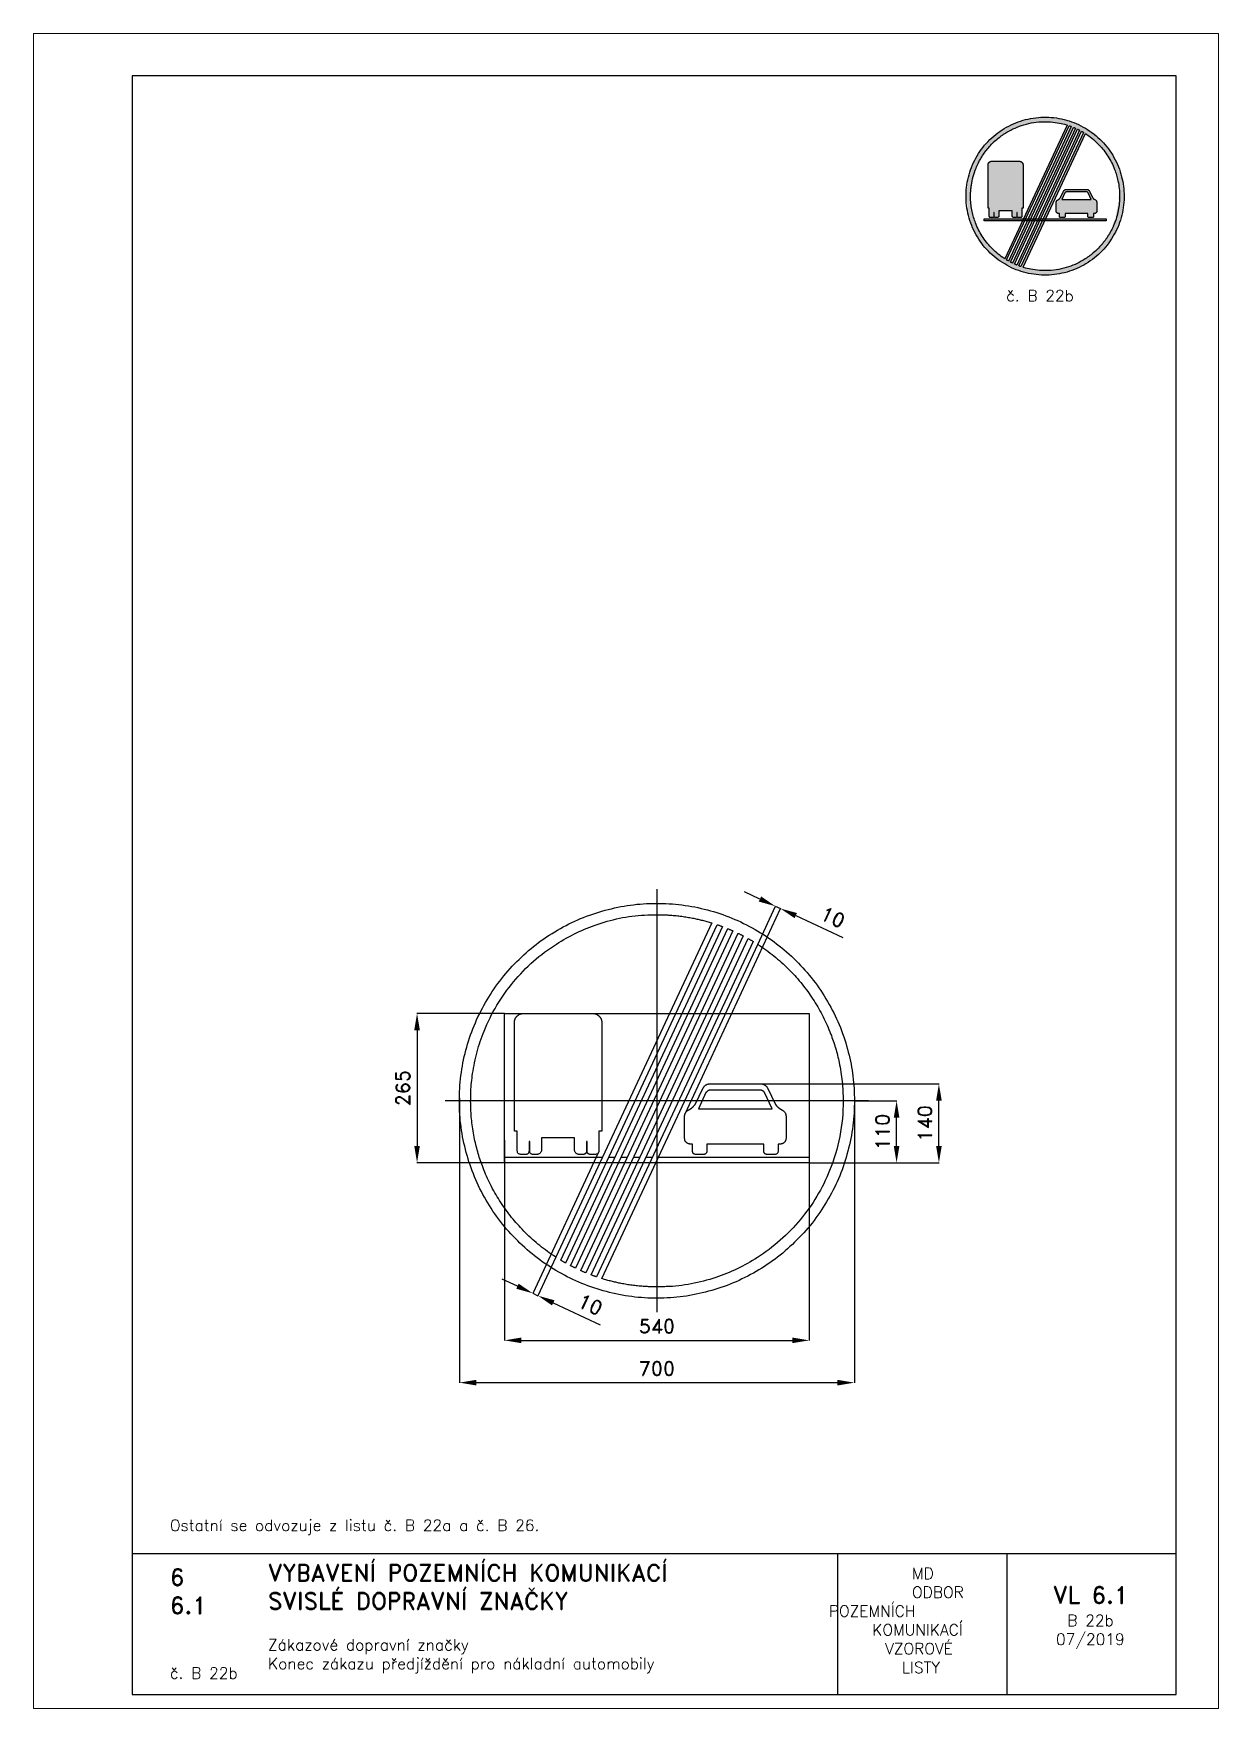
# Paper-space layout 'B 22b' of a CAD drawing. Header units: millimetres. Extents: x 0 to 210, y 0 to 297.
# The model-space entities are those that its viewports show. They can reach past a viewport. Long polylines and large blocks are cut down to what shows.
import ezdxf

# ---------------------------------------------------------------- set-up
doc = ezdxf.new("R2010")
doc.units = ezdxf.units.MM
doc.header["$LTSCALE"] = 5
doc.linetypes.add('ČERCHOVANÁX2', pattern=[2, 1, -0.5, 0, -0.5])
doc.linetypes.add('ČÁRKOVANÁX2', pattern=[1.5, 1, -0.5])
for name, color, linetype in [('Kóty', 2, 'Continuous'), ('Rozpiska', 7, 'Continuous'), ('Značka', 7, 'Continuous')]:
    doc.layers.add(name, color=color, linetype=linetype)
doc.layers.add('Rámeček', color=6, linetype='Continuous', plot=False)
doc.styles.get("Standard").update_dxf_attribs({"font": 'romand.shx', "height": 25})
doc.dimstyles.get("Standard").update_dxf_attribs({"dimtxt": 25, "dimasz": 30, "dimexe": 0.18, "dimexo": 0.0625, "dimgap": 12.5, "dimtad": 1, "dimdec": 0, "dimzin": 0, "dimdsep": 46, "dimtxsty": 'Standard', "dimcen": 0.09, "dimadec": 0, "dimazin": 0, "dimtfac": 1, "dimtdec": 0, "dimtofl": 0, "dimtmove": 0, "dimatfit": 3, "dimfxl": 1, "dimtolj": 1, "dimtzin": 0, "dimarcsym": 0})

psp = doc.layouts.new('B 22b')

# ---------------------------------------------------------------- texts
at = {"layer": 'Rozpiska', "color": 7, "attachment_point": 1}
for s, width, heights, insert, char_height in [('\\pi7.08671;{\\C6;č. B 22b}', 27.9829, [2.67], (165.28, 251.51), 2), ('\\P\\POstatní se odvozuje z listu č. B 22a a č. B 26. ', 155.5011, [0], (24.17, 40.15), 2), ('6', 149.0422, [0], (24.17, 24.77), 3), ('{\\C6;VYBAVENÍ POZEMNÍCH KOMUNIKACÍ\\P}SVISLÉ DOPRAVNÍ ZNAČKY{\\H1.34524x; }', 149.0422, [0], (41.56, 25.56), 3), ('\\pi14.7414;{\\C6;MD\\P\\pi2.36044;}ODBOR POZEMNÍCH{\\H1.57143x; }\\P\\pi7.69378;KOMUNIKACÍ{\\H1.5x; }\\P\\pi9.97949;{\\C6;VZOROVÉ\\H1.47619x; \\H0.67742x;\\P\\pi12.93187;LISTY\\H1.26984x; }', 33.1018, [0], (140.95, 24.95), 2), ('\\pi1.03113;{\\H1.5x;\\C6;VL 6.1\\P\\pi3.55491;\\H0.66667x;B 22b\\H1.66666x; \\H0.6x;\\P\\pi1.5549;07/2019\\H1.80159x; }', 16.0623, [0], (179.66, 21.61), 2), ('6.1', 149.0422, [0], (24.17, 19.78), 3), ('{\\C6;Zákazové dopravní značky\\P}Konec zákazu předjíždění pro nákladní automobily{\\H1.83333x; }', 149.0422, [0], (41.56, 12.29), 2), ('{\\C6;č. B 22b}', 18.3305, [2.67], (24.17, 7.28), 2)]:
    psp.add_mtext_dynamic_manual_height_columns(s, width=width, gutter_width=100, heights=heights, dxfattribs=dict(at, insert=insert, char_height=char_height))

msp = doc.modelspace()

# ---------------------------------------------------------------- texts
at = {"layer": 'Kóty', "char_height": 25, "attachment_point": 5}
for s, insert, rotation in [('\\A1;10', (311.9, 325.4), 335.1333), ('\\A1;110', (399.8, -55), 90), ('\\A1;140', (474.8, -40), 90), ('\\A1;10', (-117.8, -361.4), 335.0002)]:
    msp.add_mtext(s, dxfattribs=dict(at, insert=insert, rotation=rotation))

# ---------------------------------------------------------------- blocks, each defined once
blk = doc.blocks.new('*D2')
at = {"layer": 'Defpoints', "color": 0, "transparency": 16777216}
for p in [(-349.9, 4.7), (350, 0.1), (350, -499.8)]:
    blk.add_point(p, dxfattribs=at)
at = {"layer": 'Kóty', "color": 0, "lineweight": -2, "transparency": 16777216}
for p, q in [((-349.9, 4.6), (-349.9, -500)), ((350, 0.1), (350, -500)), ((-319.9, -499.8), (320, -499.8))]:
    blk.add_line(p, q, dxfattribs=at)
at = {"layer": 'Kóty', "color": 0, "transparency": 16777216}
for points in [[(-319.9, -494.8), (-319.9, -504.8), (-349.9, -499.8)], [(320, -494.8), (320, -504.8), (350, -499.8)]]:
    blk.add_solid(points, dxfattribs=at)
at = {"layer": 'Kóty', "color": 0, "transparency": 16777216, "insert": (0.1, -474.8), "char_height": 25, "attachment_point": 5}
blk.add_mtext('\\A1;700', dxfattribs=at)
blk = doc.blocks.new('*D3')
at = {"layer": 'Defpoints', "color": 0, "transparency": 16777216}
for p in [(-270, -70), (270, -70), (270, -424.8)]:
    blk.add_point(p, dxfattribs=at)
at = {"layer": 'Kóty', "color": 0, "lineweight": -2, "transparency": 16777216}
for p, q in [((-270, -70.1), (-270, -425)), ((270, -70.1), (270, -425)), ((-240, -424.8), (240, -424.8))]:
    blk.add_line(p, q, dxfattribs=at)
at = {"layer": 'Kóty', "color": 0, "transparency": 16777216}
for points in [[(-240, -419.8), (-240, -429.8), (-270, -424.8)], [(240, -419.8), (240, -429.8), (270, -424.8)]]:
    blk.add_solid(points, dxfattribs=at)
at = {"layer": 'Kóty', "color": 0, "transparency": 16777216, "insert": (0, -399.8), "char_height": 25, "attachment_point": 5}
blk.add_mtext('\\A1;540', dxfattribs=at)
blk = doc.blocks.new('*D4')
at = {"layer": 'Defpoints', "color": 0, "transparency": 16777216}
for p in [(-270, 155), (-425, -110), (-270, -110)]:
    blk.add_point(p, dxfattribs=at)
at = {"layer": 'Kóty', "color": 0, "lineweight": -2, "transparency": 16777216}
for p, q in [((-270.1, 155), (-425.2, 155)), ((-425, 125), (-425, -80)), ((-270.1, -110), (-425.2, -110))]:
    blk.add_line(p, q, dxfattribs=at)
at = {"layer": 'Kóty', "color": 0, "transparency": 16777216}
for points in [[(-430, 125), (-420, 125), (-425, 155)], [(-430, -80), (-420, -80), (-425, -110)]]:
    blk.add_solid(points, dxfattribs=at)
at = {"layer": 'Kóty', "color": 0, "transparency": 16777216, "insert": (-450, 22.5), "char_height": 25, "attachment_point": 5, "rotation": 90}
blk.add_mtext('\\A1;265', dxfattribs=at)

# ---------------------------------------------------------------- dimensions: what is measured, and where the dimension line sits
at = {"layer": 'Kóty'}
dim = msp.add_aligned_dim(p1=(-270, 155), p2=(-270, -110), distance=-155, dimstyle='Standard', dxfattribs=at)
dim.commit()
dim.dimension.update_dxf_attribs({"geometry": '*D4', "text_midpoint": (-450, 22.5)})
for base, p1, p2, picture, middle in [((350, -499.8), (-349.9, 4.7), (350, 0.1), '*D2', (0.1, -474.8)), ((270, -424.8), (-270, -70), (270, -70), '*D3', (0, -399.8))]:
    dim = msp.add_linear_dim(base=base, p1=p1, p2=p2, dimstyle='Standard', dxfattribs=at)
    dim.commit()
    dim.dimension.update_dxf_attribs({"geometry": picture, "text_midpoint": middle})

# ---------------------------------------------------------------- linework, layer by layer
at = {"layer": 'Kóty'}
for p, q in [((182.7, 357.7), (155.5, 370.3)), ((50, -22.9), (219, 341.1)), ((179, 277.3), (210, 345.3)), ((246.1, 328.3), (329.5, 289.7)), ((177.1, 30), (500, 30)), ((350, 0.1), (425, 0)), ((499.8, -80), (499.8, 0)), ((424.8, -80), (424.8, -30)), ((-103.2, -91.1), (-220, -341.6)), ((270, -110), (500, -110)), ((-178.9, -277.2), (-210.9, -345.8)), ((-247.1, -328.7), (-274.3, -316.1)), ((-183.6, -358.3), (-100.3, -397.2))]:
    msp.add_line(p, q, dxfattribs=at)
for points in [[(209.9, 345.1), (218.9, 340.9)], [(-219.9, -341.4), (-210.8, -345.6)]]:
    msp.add_lwpolyline(points, dxfattribs=at)
for points in [[(184.8, 362.3), (180.6, 353.2), (209.9, 345.1)], [(248.2, 332.9), (244, 323.8), (218.9, 340.9)], [(494.8, 0), (504.8, 0), (499.8, 30)], [(419.8, -30), (429.8, -30), (424.8, 0)], [(419.8, -80), (429.8, -80), (424.8, -110)], [(494.8, -80), (504.8, -80), (499.8, -110)], [(-245, -324.2), (-249.2, -333.3), (-219.9, -341.4)], [(-181.5, -353.8), (-185.8, -362.9), (-210.8, -345.6)]]:
    msp.add_solid(points, dxfattribs=at)
at = {"layer": 'Značka', "color": 6, "linetype": 'ČERCHOVANÁX2', "lineweight": 25, "ltscale": 5}
for p, q in [((0, 375), (0, -375)), ((375, 0), (-375, 0))]:
    msp.add_line(p, q, dxfattribs=at)
at = {"layer": 'Značka', "color": 5}
for points in [[(350, 0), (350, -2.3), (350, -4.6, -0.032172), (346.5, -50.2, -0.035727), (336.9, -95, -0.036663), (321.8, -138.3, -0.034749), (300.8, -178.9, -0.034042), (275, -216.8, -0.034458), (244.2, -250.7, -0.034559), (209.5, -280.6, -0.034426), (171, -305.4, -0.034392), (129.8, -325.2, -0.034421), (86.1, -339.2, -0.03443), (41.2, -347.7, -0.034418), (-4.6, -350, -0.034413), (-50.2, -346.5, -0.034418), (-95, -336.9, -0.034411), (-138.2, -321.7, -0.034418), (-178.9, -300.8, -0.034414), (-216.8, -275, -0.03442), (-250.7, -244.2, -0.034415), (-280.6, -209.5, -0.034419), (-305.4, -171, -0.034418), (-325.2, -129.8, -0.034422), (-339.2, -86.2, -0.034423), (-347.7, -41.2, -0.034414), (-350, 4.6, -0.034413), (-346.5, 50.2, -0.034416), (-336.9, 95, -0.034414), (-321.7, 138.2, -0.034418), (-300.8, 178.9, -0.034414), (-275, 216.8, -0.03442), (-244.2, 250.7, -0.034415), (-209.5, 280.6, -0.034419), (-171, 305.4, -0.034418), (-129.8, 325.2, -0.034422), (-86.2, 339.2, -0.034423), (-41.2, 347.7, -0.034413), (4.6, 350, -0.034424), (50.2, 346.5, -0.034417), (95, 336.9, -0.034419), (138.2, 321.7, -0.034409), (178.9, 300.8, -0.034418), (216.8, 275, -0.03441), (250.7, 244.2, -0.034418), (280.6, 209.5, -0.034491), (305.4, 171, -0.034425), (325.2, 129.8, -0.034081), (339.2, 86.1, -0.03279), (347.5, 43.4, -0.034266), (350, 0)], [(97.4, 315.4), (-178.9, -277.3), (-183, -274.6), (-187.1, -271.9, -0.026582), (-214, -251.3, -0.027814), (-238.7, -227.9, -0.026719), (-260, -203.5, -0.025775), (-278.6, -177, -0.02586), (-294.8, -148.6, -0.026622), (-308, -118.7, -0.021511), (-316.6, -93.6, -0.020471), (-323, -67.8, -0.022943), (-327.8, -39.3, -0.025571), (-329.8, -10.4, -0.003606), (-329.9, -5.2), (-330, 0, -0.001767), (-329.9, 8.1, -0.005365), (-329.6, 16.3, -0.013597), (-328.5, 32.3, -0.012655), (-326.5, 48.3, -0.030267), (-318.6, 86.6, -0.03166), (-306, 123.7, -0.041576), (-283.5, 169.4, -0.040831), (-253.8, 210.9, -0.040424), (-218.7, 247.5, -0.040892), (-178.1, 277.8, -0.032936), (-142.4, 297.9, -0.031725), (-104.3, 313.2, -0.035676), (-60.8, 324.7, -0.039815), (-16.3, 329.6, -0.005805), (-8.2, 329.9, -0.001916), (0, 330), (1.5, 330), (3.1, 330, -0.002569), (6.1, 329.9, -0.002329), (9.1, 329.9, -0.005732), (16.7, 329.6, -0.005966), (24.2, 329.1, -0.008073), (34.1, 328.3, -0.007972), (44, 327.1, -0.007917), (53.8, 325.6, -0.008035), (63.4, 323.9, -0.006279), (71.1, 322.3, -0.00603), (78.7, 320.5, -0.006573), (86.7, 318.5, -0.007361), (94.6, 316.2), (96, 315.8), (97.4, 315.4)], [(-97.4, -315.4), (178.9, 277.3), (183, 274.6), (187.1, 271.9, -0.026577), (214, 251.3, -0.027794), (238.7, 227.9, -0.026723), (260, 203.4, -0.025815), (278.6, 177, -0.025852), (294.8, 148.6, -0.026423), (308, 118.7, -0.021555), (316.6, 93.6, -0.02115), (323, 67.8, -0.026845), (328.3, 34.1, -0.026574), (330, 0, -0.049238), (324.3, -63.1, -0.051954), (306, -123.7, -0.042479), (283.5, -169.4, -0.040381), (253.8, -210.9, -0.039562), (218.6, -247.4, -0.040772), (178.1, -277.8, -0.033086), (142.4, -297.9, -0.031715), (104.3, -313.2, -0.035629), (60.8, -324.7, -0.039821), (16.3, -329.6, -0.005777), (8.1, -329.9, -0.001946), (0, -330), (-1.5, -330), (-3.1, -330, -0.002571), (-6.1, -329.9, -0.002331), (-9.1, -329.9, -0.005762), (-16.7, -329.6, -0.005997), (-24.2, -329.1, -0.008048), (-34.1, -328.3, -0.007972), (-44, -327.1, -0.007941), (-53.8, -325.7, -0.008035), (-63.4, -323.9, -0.006248), (-71.1, -322.3, -0.005979), (-78.7, -320.5, -0.006624), (-86.7, -318.5, -0.007406), (-94.6, -316.2), (-96, -315.8), (-97.4, -315.4)]]:
    msp.add_lwpolyline(points, format="xyb", dxfattribs=at)
for points in [[(-170.4, -282.6), (107, 312.2), (107.1, 312.2), (107.3, 312.1), (108.3, 311.8), (109.3, 311.5), (110.2, 311.1), (111.2, 310.8), (112.1, 310.4), (113.1, 310.1), (113.8, 309.8), (114.6, 309.5), (115.3, 309.2), (116.2, 308.9), (116.3, 308.9), (116.4, 308.8), (-161.7, -287.7), (-161.9, -287.6), (-162, -287.5), (-162.9, -287), (-163.8, -286.5), (-164.7, -286), (-165.6, -285.5), (-166.4, -285), (-167.3, -284.5), (-168, -284.1), (-168.7, -283.7), (-169.4, -283.2), (-170.2, -282.8), (-170.3, -282.7), (-170.4, -282.6)], [(-152.9, -292.5), (125.8, 305.2), (125.9, 305.1), (126, 305.1), (127, 304.6), (128, 304.2), (128.9, 303.9), (129.8, 303.5), (130.7, 303.1), (131.7, 302.7), (132.4, 302.4), (133.1, 302), (133.9, 301.7), (134.7, 301.3), (134.8, 301.3), (134.9, 301.2), (-144, -297), (-144.1, -296.9), (-144.3, -296.8), (-145.2, -296.4), (-146.2, -295.9), (-147.1, -295.5), (-147.9, -295), (-148.8, -294.6), (-149.7, -294.1), (-150.4, -293.8), (-151.2, -293.4), (-151.9, -293), (-152.7, -292.6), (-152.8, -292.5), (-152.9, -292.5)], [(-134.9, -301.2), (144, 297), (144.1, 296.9), (144.3, 296.9), (145.2, 296.4), (146.2, 295.9), (147.1, 295.5), (147.9, 295), (148.8, 294.6), (149.7, 294.1), (150.4, 293.8), (151.2, 293.4), (151.9, 293), (152.7, 292.6), (152.8, 292.5), (152.9, 292.5), (-125.8, -305.2), (-125.9, -305.1), (-126, -305.1), (-127, -304.6), (-128, -304.2), (-128.9, -303.8), (-129.8, -303.5), (-130.7, -303.1), (-131.7, -302.7), (-132.4, -302.3), (-133.1, -302), (-133.9, -301.7), (-134.7, -301.3), (-134.8, -301.3), (-134.9, -301.2)], [(170.4, 282.6), (-107, -312.2), (-107.1, -312.2), (-107.3, -312.2), (-108.3, -311.8), (-109.3, -311.5), (-110.2, -311.1), (-111.2, -310.8), (-112.1, -310.4), (-113.1, -310.1), (-113.8, -309.8), (-114.6, -309.5), (-115.3, -309.2), (-116.2, -308.9), (-116.3, -308.9), (-116.4, -308.8), (161.7, 287.7), (161.9, 287.6), (162, 287.5), (162.9, 287), (163.8, 286.5), (164.7, 286), (165.6, 285.5), (166.4, 285), (167.3, 284.5), (168, 284.1), (168.7, 283.7), (169.4, 283.2), (170.2, 282.8), (170.3, 282.7), (170.4, 282.6)]]:
    msp.add_lwpolyline(points, dxfattribs=at)
at = {"layer": 'Značka', "color": 6, "linetype": 'ČÁRKOVANÁX2', "ltscale": 2.5}
msp.add_lwpolyline([(-270, -110), (-270, 155), (270, 155), (270, -110), (-270, -110)], dxfattribs=at)
at = {"layer": 'Značka', "color": 251}
for points in [[(-175.1, -65.7), (-204.3, -65.7), (-204.2, -86), (-204.2, -86.3), (-204.3, -86.6, -0.035486), (-204.4, -88.3, -0.045848), (-204.9, -89.9), (-205.4, -91), (-206, -92), (-206.8, -92.9), (-207.7, -93.6), (-208.6, -94.2), (-209.7, -94.6), (-210.3, -94.8), (-210.9, -94.9), (-211.5, -95), (-212.1, -95), (-212.3, -95), (-212.5, -95), (-220.3, -95), (-220.4, -95), (-220.5, -95), (-221.3, -94.9), (-222.1, -94.7), (-222.8, -94.3), (-223.5, -93.8), (-224.1, -93.2), (-224.6, -92.4), (-225, -91.5), (-225.2, -90.7), (-225.3, -89.9), (-225.4, -89), (-225.4, -88), (-225.4, -87.6), (-225.4, -72.1), (-226.6, -72.1), (-226.6, -87.6), (-226.6, -87.8), (-226.6, -88), (-226.6, -89.3, -0.033743), (-226.7, -90.6, -0.037138), (-226.9, -91.5), (-227.3, -92.4), (-227.6, -92.9), (-227.9, -93.4), (-228.4, -93.9), (-228.8, -94.2), (-229.3, -94.5), (-229.8, -94.7), (-230.6, -94.9), (-231.3, -95), (-231.5, -95), (-231.7, -95), (-241, -95), (-241.2, -95), (-241.3, -95), (-242.4, -94.9), (-243.4, -94.7), (-244.2, -94.4), (-244.9, -93.9), (-245.7, -93.3), (-246.2, -92.6), (-246.8, -91.6), (-247.1, -90.5, -0.038867), (-247.4, -89, -0.029883), (-247.5, -87.5), (-247.5, -87.2), (-247.5, -86.9), (-247.5, -53.6), (-252.6, -53.6), (-252.6, 138.7), (-252.6, 138.7), (-252.6, 138.8), (-252.6, 139.2, -0.009695), (-252.6, 139.6), (-252.6, 140.1), (-252.5, 140.5), (-252.5, 140.9), (-252.4, 141.3), (-252.3, 141.7), (-252.3, 142), (-252.2, 142.4), (-252, 142.9), (-251.9, 143.4), (-251.7, 143.9), (-251.6, 144.2), (-251.4, 144.6), (-251.2, 145.1), (-251.1, 145.4), (-250.9, 145.7), (-250.8, 146.1), (-250.6, 146.4), (-250.3, 146.8), (-250.1, 147.2), (-249.8, 147.7), (-249.6, 148), (-249.3, 148.4), (-249, 148.7), (-248.8, 149), (-248.5, 149.3), (-248.3, 149.6), (-248, 149.9), (-247.7, 150.2), (-247.3, 150.5), (-246.9, 150.9), (-246.6, 151.2), (-246.2, 151.4), (-245.9, 151.7), (-245.5, 151.9), (-245.2, 152.1), (-245, 152.3), (-244.6, 152.6), (-244.2, 152.8), (-243.8, 153), (-243.3, 153.3), (-242.9, 153.4), (-242.5, 153.6), (-242.1, 153.8), (-241.7, 153.9), (-241.3, 154.1), (-241, 154.2), (-240.6, 154.3), (-240.2, 154.4), (-239.7, 154.6), (-239.1, 154.7), (-238.7, 154.8), (-238.3, 154.8), (-237.8, 154.9), (-237.4, 154.9), (-237.1, 155), (-236.7, 155), (-236.3, 155), (-236, 155), (-235.9, 155), (-235.8, 155), (-235.8, 155), (-235.8, 155), (-235.8, 155), (-235.8, 155), (-235.8, 155), (-235.8, 155), (-235.8, 155), (-235.8, 155), (-235.8, 155), (-235.8, 155), (-235.7, 155), (-235.7, 155), (-235.7, 155), (-235.7, 155), (-235.7, 155), (-235.7, 155), (-175.1, 155), (-114.5, 155), (-114.5, 155), (-114.5, 155), (-114.5, 155), (-114.5, 155), (-114.5, 155), (-114.5, 155), (-114.4, 155), (-114.4, 155), (-114.4, 155), (-114.4, 155), (-114.4, 155), (-114.4, 155), (-114.4, 155), (-114.4, 155), (-114.4, 155), (-114.4, 155), (-114.3, 155), (-114.2, 155), (-113.9, 155), (-113.5, 155), (-113.1, 155), (-112.8, 154.9), (-112.4, 154.9), (-111.9, 154.8), (-111.5, 154.8), (-111.1, 154.7), (-110.5, 154.6), (-110, 154.4), (-109.6, 154.3), (-109.2, 154.2), (-108.9, 154.1), (-108.5, 153.9), (-108.1, 153.8), (-107.7, 153.6), (-107.3, 153.4), (-106.9, 153.3), (-106.5, 153), (-106, 152.8), (-105.6, 152.6), (-105.2, 152.3), (-105, 152.1), (-104.7, 151.9), (-104.3, 151.7), (-104, 151.4), (-103.6, 151.2), (-103.3, 150.9), (-102.9, 150.5), (-102.5, 150.2), (-102.2, 149.9), (-101.9, 149.6), (-101.7, 149.3), (-101.5, 149), (-101.2, 148.7), (-100.9, 148.4), (-100.7, 148), (-100.4, 147.7), (-100.1, 147.2), (-99.8, 146.8), (-99.6, 146.4), (-99.4, 146.1), (-99.3, 145.7), (-99.1, 145.4), (-99, 145.1), (-98.8, 144.6), (-98.6, 144.2), (-98.5, 143.9), (-98.3, 143.4), (-98.2, 142.9), (-98, 142.4), (-97.9, 142), (-97.9, 141.7), (-97.8, 141.3), (-97.7, 140.9), (-97.7, 140.5), (-97.6, 140.1), (-97.6, 139.6), (-97.6, 139.2, -0.010535), (-97.6, 138.8), (-97.6, 138.7), (-97.6, 138.7), (-97.6, -53.6), (-102.7, -53.6), (-102.7, -86.9), (-102.7, -87.2), (-102.7, -87.5, -0.026881), (-102.8, -89, -0.041039), (-103.1, -90.5, -0.039319), (-103.4, -91.6), (-104, -92.6), (-104.5, -93.3), (-105.3, -93.9), (-106, -94.4), (-106.8, -94.7), (-107.8, -94.9), (-108.9, -95), (-109, -95), (-109.2, -95), (-118.5, -95), (-118.7, -95), (-118.9, -95), (-119.6, -94.9), (-120.4, -94.7), (-120.9, -94.5), (-121.3, -94.2), (-121.8, -93.9), (-122.3, -93.4), (-122.6, -92.9), (-122.9, -92.4), (-123.3, -91.5), (-123.5, -90.6, -0.031497), (-123.6, -89.3), (-123.6, -88), (-123.6, -87.8), (-123.6, -87.6), (-123.6, -72.1), (-124.8, -72.1), (-124.8, -87.6), (-124.8, -88), (-124.8, -89), (-124.9, -89.9), (-125, -90.7), (-125.2, -91.5), (-125.6, -92.4), (-126.1, -93.2), (-126.7, -93.8), (-127.4, -94.3), (-128.1, -94.7), (-128.9, -94.9), (-129.7, -95), (-129.8, -95), (-129.9, -95), (-137.7, -95), (-137.9, -95), (-138.1, -95), (-138.7, -95), (-139.3, -94.9), (-139.9, -94.8), (-140.5, -94.6), (-141.6, -94.2), (-142.5, -93.6), (-143.4, -92.9), (-144.2, -92), (-144.8, -91), (-145.3, -89.9, -0.0432), (-145.8, -88.3, -0.039865), (-145.9, -86.6), (-145.9, -86.3), (-145.9, -86), (-145.9, -65.7), (-175.1, -65.7)], [(185.1, 30), (186.2, 29.8, -0.013032), (187.2, 29.7, -0.017242), (188.1, 29.4, -0.021851), (189, 29.1, -0.025104), (189.9, 28.7, -0.021048), (190.8, 28.2, -0.020136), (191.7, 27.7, -0.020236), (192.6, 27, -0.019752), (193.3, 26.4, -0.023028), (194, 25.7, -0.02326), (194.6, 24.9, -0.019166), (195.2, 24), (195.6, 23.4), (195.9, 22.7), (210.4, -6.4), (212.3, -9.2), (212.6, -9.5), (213, -9.9), (213.3, -10.2), (213.7, -10.6), (214.1, -10.9), (214.4, -11.2), (214.8, -11.5), (215.1, -11.8), (215.4, -12), (215.8, -12.2), (216.3, -12.6), (216.9, -13), (222.4, -16.5), (223.2, -17), (224, -17.6, -0.021043), (224.8, -18.3, -0.025361), (225.6, -19.1, -0.023511), (226.2, -19.8), (226.8, -20.6), (227.3, -21.4), (227.7, -22.2), (228, -23), (228.3, -23.7), (228.5, -24.7), (228.7, -25.6), (228.8, -26.1), (228.9, -26.5), (228.9, -66.8), (228.7, -68), (228.5, -69.2, -0.033751), (228.1, -70.5, -0.040461), (227.6, -71.7, -0.037405), (226.9, -72.7, -0.031897), (226.1, -73.6, -0.02766), (225.2, -74.4, -0.027562), (224.3, -75.1, -0.026007), (223.5, -75.6, -0.031461), (222.6, -76, -0.037224), (221.4, -76.4, -0.02464), (220.1, -76.6, -0.006476), (219.6, -76.7, -0.002167), (219, -76.7), (214.7, -76.7), (214.7, -90), (214.6, -90.9, -0.044449), (214.4, -91.8, -0.079491), (213.7, -93.1, -0.085296), (212.7, -94, -0.082609), (211.3, -94.7, -0.025887), (209.8, -95), (194.5, -95, -0.019308), (193.2, -94.7, -0.059574), (192, -94.3, -0.07696), (190.9, -93.5, -0.081074), (190.2, -92.4, -0.063509), (189.7, -91.2), (189.5, -90), (189.5, -76.7), (88.5, -76.7), (88.5, -90), (88.4, -90.9, -0.042575), (88.2, -91.8, -0.079375), (87.5, -93.1, -0.085962), (86.4, -94, -0.07892), (85.1, -94.7, -0.024891), (83.6, -95), (68.2, -95, -0.020535), (66.9, -94.7, -0.063599), (65.7, -94.3, -0.077185), (64.6, -93.5, -0.081576), (63.9, -92.4, -0.064454), (63.5, -91.2, -0.020786), (63.3, -90), (63.3, -76.7), (59, -76.7), (58.3, -76.7, -0.008235), (57.6, -76.6, -0.024126), (56.5, -76.3, -0.036623), (55.4, -76, -0.030867), (54.5, -75.6, -0.024392), (53.7, -75.1, -0.02821), (52.7, -74.4, -0.02924), (51.9, -73.5, -0.033955), (51, -72.6, -0.039947), (50.3, -71.5, -0.041762), (49.8, -70.2, -0.03385), (49.5, -68.9, -0.017756), (49.3, -67.8), (49.2, -66.8), (49.2, -26.5), (49.2, -26), (49.3, -25.5, -0.015066), (49.5, -24.5, -0.023054), (49.8, -23.6, -0.019644), (50, -22.9, -0.015389), (50.3, -22.2, -0.017802), (50.8, -21.4, -0.018536), (51.3, -20.5, -0.021615), (51.9, -19.7, -0.025137), (52.6, -18.9, -0.026033), (53.4, -18.1, -0.021042), (54.2, -17.5, -0.01068), (54.9, -17), (55.6, -16.5), (61.1, -13), (61.7, -12.6, 0.008997), (62.3, -12.2), (62.6, -12), (62.9, -11.8), (63.3, -11.5), (63.6, -11.2), (64, -10.9), (64.4, -10.5), (64.8, -10.2), (65.2, -9.8), (65.4, -9.5), (65.7, -9.2), (67.6, -6.4), (82.1, 22.7), (82.4, 23.2), (82.7, 23.8, -0.016409), (83.2, 24.6, -0.024942), (83.9, 25.5, -0.021222), (84.4, 26.1, -0.016767), (85, 26.6, -0.019496), (85.8, 27.3, -0.020191), (86.7, 28, -0.023449), (87.7, 28.5, -0.027232), (88.7, 29, -0.028221), (89.9, 29.4, -0.022794), (91.1, 29.7, -0.011625), (92, 29.9, -0.003887), (92.9, 30), (185.1, 30)], [(204.3, -14.1), (191, 14.5), (190.6, 15), (190.2, 15.4, 0.017705), (189.5, 16.2, 0.027656), (188.7, 16.8, 0.024479), (188, 17.3, 0.019382), (187.2, 17.8, 0.01815), (186.4, 18.2, 0.01875), (185.5, 18.5, 0.018349), (184.8, 18.7, 0.021063), (184, 18.9, 0.021391), (183.1, 19.1, 0.01799), (182.3, 19.1, 0.00948), (181.7, 19.1), (181, 19.1), (97, 19.1, 0.00374), (96.3, 19.1, 0.011142), (95.5, 19.1, 0.017804), (94.7, 19, 0.020781), (93.9, 18.9, 0.02007), (93.2, 18.7, 0.017387), (92.4, 18.5, 0.017672), (91.6, 18.1, 0.017572), (90.8, 17.8, 0.020532), (90, 17.3, 0.02509), (89.3, 16.8, 0.028226), (88.5, 16, 0.017876), (87.7, 15.2), (87.3, 14.9), (87, 14.5), (73.7, -14.1), (204.3, -14.1)]]:
    msp.add_lwpolyline(points, format="xyb", dxfattribs=at)
for points in [[(-270, -110), (-270, -100), (-96.3, -100)], [(-100.9, -110), (-270, -110)], [(-78.9, -110), (-89.9, -110)], [(-85.2, -100), (-74.2, -100)], [(-56.8, -110), (-67.8, -110)], [(-63.2, -100), (-52.1, -100)], [(-34.7, -110), (-45.8, -110)], [(-41.1, -100), (-30.1, -100)], [(-12.7, -110), (-23.7, -110)], [(-19, -100), (-8, -100)], [(3, -100), (270, -100), (270, -110), (-1.6, -110)]]:
    msp.add_lwpolyline(points, dxfattribs=at)

msp.set_redraw_order([(e.dxf.handle, doc.entitydb.next_handle()) for e in msp.query("TEXT MTEXT ATTDEF DIMENSION ARC_DIMENSION")])  # texts and dimensions are drawn at this point

# ---------------------------------------------------------------- hatches: boundary and pattern name
at = {"layer": 'Značka'}
h = psp.add_hatch(color=7, dxfattribs=at)
h.dxf.hatch_style = 1
edge = h.paths.add_edge_path(flags=16)
edge.add_line((183.16, 280.77), (172.11, 257.07))
edge.add_line((172.11, 257.07), (171.95, 257.17))
edge.add_line((171.95, 257.17), (171.78, 257.28))
edge.add_arc((178.99, 267.84), 12.78, 229.6155, 235.7063, ccw=False)
edge.add_arc((178.63, 267.42), 12.23, 223.2561, 229.629, ccw=False)
edge.add_arc((178.42, 267.49), 12.13, 218.0449, 224.1671, ccw=False)
edge.add_arc((178.77, 267.77), 12.57, 212.126, 218.032, ccw=False)
edge.add_arc((178.76, 267.93), 12.65, 206.8443, 212.7673, ccw=False)
edge.add_arc((178.43, 267.76), 12.27, 200.7441, 206.8423, ccw=False)
edge.add_arc((178.45, 267.9), 12.34, 196.4054, 201.3377, ccw=False)
edge.add_arc((179.05, 268.08), 12.98, 191.7055, 196.3984, ccw=False)
edge.add_arc((178.69, 268.11), 12.63, 186.9123, 192.1685, ccw=False)
edge.add_arc((177.39, 267.95), 11.32, 181.077, 186.9333, ccw=False)
edge.add_arc((180.36, 268.12), 14.29, 180.6789, 181.516, ccw=False)
edge.add_arc((208.84, 268.55), 42.77, 180.5202, 180.7994, ccw=False)
edge.add_arc((212.18, 267.53), 46.12, 178.8133, 179.2184, ccw=False)
edge.add_arc((181.27, 268.16), 15.2, 177.558, 178.7875, ccw=False)
edge.add_arc((177.9, 268.3), 11.83, 174.4106, 177.5249, ccw=False)
edge.add_arc((178.75, 268.21), 12.68, 171.471, 174.3763, ccw=False)
edge.add_arc((179.01, 268.25), 12.94, 164.8982, 171.8328, ccw=False)
edge.add_arc((178.48, 268.4), 12.38, 157.647, 164.9, ccw=False)
edge.add_arc((178.45, 268.62), 12.28, 149.0456, 158.5686, ccw=False)
edge.add_arc((178.66, 268.5), 12.52, 139.7057, 149.057, ccw=False)
edge.add_arc((178.85, 268.64), 12.57, 131.5034, 140.7639, ccw=False)
edge.add_arc((178.75, 268.77), 12.41, 122.1546, 131.5219, ccw=False)
edge.add_arc((178.94, 268.84), 12.45, 115.5188, 123.0657, ccw=False)
edge.add_arc((179.15, 268.39), 12.95, 108.237, 115.5058, ccw=False)
edge.add_arc((179.2, 268.76), 12.62, 100.8032, 108.9759, ccw=False)
edge.add_arc((178.95, 270.07), 11.27, 91.6913, 100.8112, ccw=False)
edge.add_line((178.61, 281.34), (178.94, 281.35))
edge.add_line((178.94, 281.35), (179.27, 281.36))
edge.add_line((179.27, 281.36), (179.33, 281.36))
edge.add_line((179.33, 281.36), (179.39, 281.36))
edge.add_line((179.39, 281.36), (179.51, 281.36))
edge.add_line((179.51, 281.36), (179.63, 281.35))
edge.add_line((179.63, 281.35), (179.93, 281.34))
edge.add_line((179.93, 281.34), (180.23, 281.32))
edge.add_line((180.23, 281.32), (180.63, 281.29))
edge.add_line((180.63, 281.29), (181.03, 281.24))
edge.add_line((181.03, 281.24), (181.42, 281.18))
edge.add_line((181.42, 281.18), (181.8, 281.11))
edge.add_line((181.8, 281.11), (182.11, 281.05))
edge.add_line((182.11, 281.05), (182.42, 280.98))
edge.add_line((182.42, 280.98), (182.73, 280.9))
edge.add_line((182.73, 280.9), (183.05, 280.81))
edge.add_line((183.05, 280.81), (183.11, 280.79))
edge.add_line((183.11, 280.79), (183.16, 280.77))
edge = h.paths.add_edge_path()
edge.add_arc((178.94, 268.18), 14.33, 359.5666, 359.933, ccw=False)
edge.add_arc((178.93, 268.15), 14.33, 359.3165, 359.6827, ccw=False)
edge.add_arc((179.03, 268.14), 14.24, 351.9539, 359.3235, ccw=False)
edge.add_arc((180.41, 267.95), 12.84, 343.7742, 351.9576, ccw=False)
edge.add_arc((180.66, 267.59), 12.51, 336.6417, 345.0404, ccw=False)
edge.add_arc((180.03, 267.86), 13.2, 328.6766, 336.6382, ccw=False)
edge.add_arc((179.68, 267.82), 13.47, 321.7692, 329.5669, ccw=False)
edge.add_arc((179.81, 267.72), 13.3, 313.8949, 321.7884, ccw=False)
edge.add_arc((179.71, 267.57), 13.27, 306.7284, 314.6452, ccw=False)
edge.add_arc((179.68, 267.61), 13.32, 298.862, 306.7483, ccw=False)
edge.add_arc((179.52, 267.53), 13.33, 291.7474, 299.6257, ccw=False)
edge.add_arc((179.52, 267.52), 13.32, 283.8708, 291.7568, ccw=False)
edge.add_arc((179.35, 267.47), 13.31, 276.7428, 284.6303, ccw=False)
edge.add_arc((179.35, 267.48), 13.32, 268.8737, 276.7587, ccw=False)
edge.add_arc((179.17, 267.48), 13.32, 261.7496, 269.6334, ccw=False)
edge.add_arc((179.17, 267.48), 13.32, 253.8668, 261.7514, ccw=False)
edge.add_arc((179, 267.53), 13.32, 246.7526, 254.6366, ccw=False)
edge.add_arc((179, 267.53), 13.32, 238.8597, 246.7455, ccw=False)
edge.add_arc((178.84, 267.62), 13.32, 231.7534, 239.638, ccw=False)
edge.add_arc((178.84, 267.62), 13.32, 223.8726, 231.7568, ccw=False)
edge.add_arc((178.72, 267.75), 13.32, 216.7363, 224.621, ccw=False)
edge.add_arc((178.72, 267.75), 13.32, 208.8696, 216.7542, ccw=False)
edge.add_arc((178.63, 267.9), 13.32, 201.7441, 209.6291, ccw=False)
edge.add_arc((178.63, 267.91), 13.32, 193.8715, 201.7561, ccw=False)
edge.add_arc((178.59, 268.08), 13.32, 186.7444, 194.6286, ccw=False)
edge.add_arc((178.59, 268.08), 13.32, 178.8736, 186.7587, ccw=False)
edge.add_arc((178.59, 268.26), 13.32, 171.749, 179.634, ccw=False)
edge.add_arc((178.59, 268.26), 13.32, 163.8669, 171.7513, ccw=False)
edge.add_arc((178.64, 268.43), 13.32, 156.752, 164.6372, ccw=False)
edge.add_arc((178.64, 268.43), 13.32, 148.8607, 156.7446, ccw=False)
edge.add_arc((178.73, 268.58), 13.32, 141.7538, 149.6377, ccw=False)
edge.add_arc((178.73, 268.58), 13.32, 133.8722, 141.7572, ccw=False)
edge.add_arc((178.86, 268.7), 13.32, 126.7367, 134.6206, ccw=False)
edge.add_arc((178.86, 268.71), 13.32, 118.8695, 126.7543, ccw=False)
edge.add_arc((179.01, 268.79), 13.32, 111.7443, 119.6288, ccw=False)
edge.add_arc((179.01, 268.8), 13.32, 103.8709, 111.7566, ccw=False)
edge.add_arc((179.18, 268.84), 13.32, 96.7436, 104.6295, ccw=False)
edge.add_arc((179.19, 268.84), 13.32, 88.8743, 96.7581, ccw=False)
edge.add_arc((179.37, 268.84), 13.32, 81.7484, 89.6347, ccw=False)
edge.add_arc((179.37, 268.84), 13.32, 73.8668, 81.7514, ccw=False)
edge.add_arc((179.54, 268.79), 13.32, 66.7522, 74.637, ccw=False)
edge.add_arc((179.54, 268.79), 13.32, 58.8609, 66.7444, ccw=False)
edge.add_arc((179.69, 268.7), 13.32, 51.7466, 59.6308, ccw=False)
edge.add_arc((179.69, 268.69), 13.33, 43.8822, 51.764, ccw=False)
edge.add_arc((179.81, 268.57), 13.32, 36.7459, 44.6304, ccw=False)
edge.add_arc((179.84, 268.59), 13.29, 28.8514, 36.7514, ccw=False)
edge.add_arc((179.9, 268.42), 13.32, 21.727, 29.6119, ccw=False)
edge.add_arc((179.77, 268.36), 13.46, 13.9307, 21.7368, ccw=False)
edge.add_arc((179.97, 268.23), 13.3, 7.2001, 14.713, ccw=False)
edge.add_arc((180.57, 268.3), 12.7, -0.6399, 7.2102, ccw=False)
h.paths.add_polyline_path([(173.87, 256.11), (185.03, 280.04), (185.03, 280.04), (185.04, 280.03), (185.08, 280.01), (185.11, 280), (185.15, 279.98), (185.18, 279.96), (185.22, 279.94), (185.26, 279.92), (185.28, 279.91), (185.31, 279.89), (185.34, 279.88), (185.37, 279.86), (185.38, 279.86), (185.38, 279.86), (174.24, 255.95), (174.23, 255.95), (174.23, 255.96), (174.19, 255.97), (174.15, 255.99), (174.11, 256), (174.07, 256.02), (174.04, 256.04), (174, 256.05), (173.97, 256.06), (173.94, 256.08), (173.91, 256.09), (173.88, 256.1), (173.87, 256.11)], flags=16)
h.paths.add_polyline_path([(173.15, 256.46), (184.3, 280.36), (184.3, 280.36), (184.31, 280.36), (184.35, 280.34), (184.39, 280.33), (184.42, 280.31), (184.46, 280.3), (184.5, 280.28), (184.53, 280.27), (184.56, 280.25), (184.59, 280.24), (184.62, 280.23), (184.65, 280.21), (184.66, 280.21), (184.66, 280.21), (173.51, 256.28), (173.5, 256.28), (173.5, 256.28), (173.46, 256.3), (173.42, 256.32), (173.38, 256.34), (173.35, 256.36), (173.31, 256.38), (173.28, 256.39), (173.25, 256.41), (173.22, 256.42), (173.19, 256.44), (173.16, 256.45), (173.15, 256.46)], flags=16)
h.paths.add_polyline_path([(172.45, 256.85), (183.55, 280.65), (183.55, 280.65), (183.56, 280.64), (183.6, 280.63), (183.64, 280.62), (183.68, 280.6), (183.71, 280.59), (183.75, 280.58), (183.79, 280.56), (183.82, 280.55), (183.85, 280.54), (183.88, 280.53), (183.91, 280.52), (183.92, 280.51), (183.92, 280.51), (172.8, 256.65), (172.79, 256.65), (172.79, 256.66), (172.75, 256.68), (172.71, 256.7), (172.68, 256.72), (172.64, 256.74), (172.61, 256.76), (172.57, 256.78), (172.55, 256.8), (172.52, 256.81), (172.49, 256.83), (172.46, 256.85), (172.46, 256.85)], flags=16)
h.paths.add_polyline_path([(186.08, 279.46), (174.99, 255.67), (174.98, 255.67), (174.98, 255.67), (174.94, 255.69), (174.9, 255.7), (174.86, 255.71), (174.82, 255.73), (174.78, 255.74), (174.74, 255.75), (174.71, 255.77), (174.68, 255.78), (174.65, 255.79), (174.62, 255.8), (174.62, 255.8), (174.61, 255.8), (185.74, 279.67), (185.74, 279.66), (185.75, 279.66), (185.78, 279.64), (185.82, 279.62), (185.85, 279.6), (185.89, 279.58), (185.92, 279.56), (185.96, 279.54), (185.99, 279.52), (186.01, 279.5), (186.04, 279.49), (186.07, 279.47), (186.08, 279.47)], flags=16)
edge = h.paths.add_edge_path(flags=16)
edge.add_line((175.37, 255.54), (186.42, 279.25))
edge.add_line((186.42, 279.25), (186.59, 279.14))
edge.add_line((186.59, 279.14), (186.75, 279.03))
edge.add_arc((179.55, 268.48), 12.78, 49.6156, 55.7062, ccw=False)
edge.add_arc((179.9, 268.89), 12.24, 43.2584, 49.6266, ccw=False)
edge.add_arc((180.11, 268.82), 12.13, 38.0329, 44.1559, ccw=False)
edge.add_arc((179.79, 268.57), 12.54, 32.1306, 38.0478, ccw=False)
edge.add_arc((179.77, 268.4), 12.65, 26.8292, 32.7519, ccw=False)
edge.add_arc((180.03, 268.52), 12.36, 20.7813, 26.8372, ccw=False)
edge.add_arc((180.11, 268.41), 12.33, 16.4423, 21.3825, ccw=False)
edge.add_arc((179.88, 268.35), 12.56, 11.5859, 16.4343, ccw=False)
edge.add_arc((179.75, 268.23), 12.72, 5.8622, 12.0132, ccw=False)
edge.add_arc((179.59, 268.21), 12.87, -0.2268, 5.8612, ccw=False)
edge.add_arc((179.58, 268.06), 12.89, -10.8387, 0.4368, ccw=False)
edge.add_arc((180.24, 267.92), 12.22, 337.3144, 349.2108, ccw=False)
edge.add_arc((180.31, 267.58), 12.02, 328.9619, 338.6919, ccw=False)
edge.add_arc((179.77, 267.9), 12.65, 319.7302, 328.9802, ccw=False)
edge.add_arc((179.49, 267.88), 12.84, 311.5462, 320.6096, ccw=False)
edge.add_arc((179.76, 267.57), 12.44, 302.2245, 311.565, ccw=False)
edge.add_arc((179.62, 267.44), 12.4, 295.5024, 303.0821, ccw=False)
edge.add_arc((179.38, 267.94), 12.96, 288.2386, 295.5042, ccw=False)
edge.add_arc((179.33, 267.58), 12.63, 280.8052, 288.9673, ccw=False)
edge.add_arc((179.59, 266.24), 11.27, 271.6919, 280.8134, ccw=False)
edge.add_line((179.92, 254.97), (179.59, 254.96))
edge.add_line((179.59, 254.96), (179.27, 254.96))
edge.add_line((179.27, 254.96), (179.21, 254.96))
edge.add_line((179.21, 254.96), (179.14, 254.96))
edge.add_line((179.14, 254.96), (179.02, 254.96))
edge.add_line((179.02, 254.96), (178.9, 254.96))
edge.add_line((178.9, 254.96), (178.6, 254.97))
edge.add_line((178.6, 254.97), (178.3, 254.99))
edge.add_line((178.3, 254.99), (177.9, 255.03))
edge.add_line((177.9, 255.03), (177.51, 255.07))
edge.add_line((177.51, 255.07), (177.12, 255.13))
edge.add_line((177.12, 255.13), (176.73, 255.2))
edge.add_line((176.73, 255.2), (176.42, 255.27))
edge.add_line((176.42, 255.27), (176.12, 255.34))
edge.add_line((176.12, 255.34), (175.8, 255.42))
edge.add_line((175.8, 255.42), (175.48, 255.51))
edge.add_line((175.48, 255.51), (175.43, 255.53))
edge.add_line((175.43, 255.53), (175.37, 255.54))
h = psp.add_hatch(color=252, dxfattribs=at)
h.dxf.hatch_style = 1
edge = h.paths.add_edge_path()
edge.add_line((186.69, 269.36), (186.73, 269.35))
edge.add_line((186.73, 269.35), (186.77, 269.34))
edge.add_line((186.77, 269.34), (186.81, 269.34))
edge.add_line((186.81, 269.34), (186.84, 269.32))
edge.add_line((186.84, 269.32), (186.88, 269.31))
edge.add_line((186.88, 269.31), (186.91, 269.29))
edge.add_line((186.91, 269.29), (186.95, 269.26))
edge.add_line((186.95, 269.26), (186.98, 269.24))
edge.add_line((186.98, 269.24), (187.01, 269.21))
edge.add_line((187.01, 269.21), (187.04, 269.18))
edge.add_line((187.04, 269.18), (187.06, 269.15))
edge.add_line((187.06, 269.15), (187.09, 269.12))
edge.add_line((187.09, 269.12), (187.1, 269.09))
edge.add_line((187.1, 269.09), (187.12, 269.07))
edge.add_line((187.12, 269.07), (187.7, 267.9))
edge.add_line((187.7, 267.9), (187.77, 267.79))
edge.add_line((187.77, 267.79), (187.79, 267.78))
edge.add_line((187.79, 267.78), (187.8, 267.76))
edge.add_line((187.8, 267.76), (187.81, 267.75))
edge.add_line((187.81, 267.75), (187.83, 267.73))
edge.add_line((187.83, 267.73), (187.84, 267.72))
edge.add_line((187.84, 267.72), (187.86, 267.71))
edge.add_line((187.86, 267.71), (187.87, 267.7))
edge.add_line((187.87, 267.7), (187.89, 267.69))
edge.add_line((187.89, 267.69), (187.9, 267.68))
edge.add_line((187.9, 267.68), (187.91, 267.67))
edge.add_line((187.91, 267.67), (187.93, 267.65))
edge.add_line((187.93, 267.65), (187.96, 267.64))
edge.add_line((187.96, 267.64), (188.18, 267.5))
edge.add_line((188.18, 267.5), (188.21, 267.48))
edge.add_line((188.21, 267.48), (188.24, 267.45))
edge.add_line((188.24, 267.45), (188.27, 267.43))
edge.add_line((188.27, 267.43), (188.3, 267.4))
edge.add_line((188.3, 267.4), (188.33, 267.37))
edge.add_line((188.33, 267.37), (188.35, 267.33))
edge.add_line((188.35, 267.33), (188.37, 267.3))
edge.add_line((188.37, 267.3), (188.39, 267.27))
edge.add_line((188.39, 267.27), (188.4, 267.24))
edge.add_line((188.4, 267.24), (188.41, 267.21))
edge.add_line((188.41, 267.21), (188.42, 267.17))
edge.add_line((188.42, 267.17), (188.43, 267.13))
edge.add_line((188.43, 267.13), (188.43, 267.11))
edge.add_line((188.43, 267.11), (188.43, 267.1))
edge.add_line((188.43, 267.1), (188.43, 265.49))
edge.add_line((188.43, 265.49), (188.43, 265.44))
edge.add_arc((187.86, 265.51), 0.574, 347.5778, 352.4062, ccw=False)
edge.add_arc((188.03, 265.48), 0.398, 339.7139, 347.4589, ccw=False)
edge.add_arc((188.1, 265.46), 0.33, 330.1262, 339.4259, ccw=False)
edge.add_line((188.38, 265.29), (188.36, 265.25))
edge.add_line((188.36, 265.25), (188.32, 265.21))
edge.add_line((188.32, 265.21), (188.29, 265.18))
edge.add_line((188.29, 265.18), (188.25, 265.15))
edge.add_line((188.25, 265.15), (188.22, 265.13))
edge.add_line((188.22, 265.13), (188.18, 265.12))
edge.add_line((188.18, 265.12), (188.14, 265.1))
edge.add_line((188.14, 265.1), (188.09, 265.09))
edge.add_line((188.09, 265.09), (188.06, 265.09))
edge.add_line((188.06, 265.09), (188.04, 265.09))
edge.add_line((188.04, 265.09), (187.87, 265.09))
edge.add_line((187.87, 265.09), (187.87, 264.56))
edge.add_arc((187.23, 264.61), 0.64, 352.2344, 355.6207, ccw=False)
edge.add_arc((187.65, 264.55), 0.215, 341.6014, 351.7802, ccw=False)
edge.add_arc((187.69, 264.54), 0.175, 322.872, 341.0318, ccw=False)
edge.add_arc((187.7, 264.53), 0.162, 303.4686, 322.9884, ccw=False)
edge.add_arc((187.68, 264.55), 0.188, 285.4599, 304.3496, ccw=False)
edge.add_line((187.73, 264.37), (187.67, 264.36))
edge.add_line((187.67, 264.36), (187.06, 264.36))
edge.add_line((187.06, 264.36), (187.01, 264.37))
edge.add_line((187.01, 264.37), (186.96, 264.39))
edge.add_line((186.96, 264.39), (186.92, 264.42))
edge.add_arc((187.04, 264.54), 0.167, 205.7193, 224.2647, ccw=False)
edge.add_arc((187.06, 264.55), 0.196, 192.0529, 206.5708, ccw=False)
edge.add_line((186.87, 264.51), (186.86, 264.56))
edge.add_line((186.86, 264.56), (186.86, 265.09))
edge.add_line((186.86, 265.09), (182.82, 265.09))
edge.add_line((182.82, 265.09), (182.82, 264.56))
edge.add_line((182.82, 264.56), (182.82, 264.52))
edge.add_arc((182.6, 264.56), 0.221, 340.9426, 350.6888, ccw=False)
edge.add_arc((182.64, 264.55), 0.181, 322.3827, 340.5249, ccw=False)
edge.add_arc((182.65, 264.54), 0.165, 303.1443, 322.8265, ccw=False)
edge.add_line((182.74, 264.4), (182.68, 264.37))
edge.add_line((182.68, 264.37), (182.62, 264.36))
edge.add_line((182.62, 264.36), (182.01, 264.36))
edge.add_line((182.01, 264.36), (181.96, 264.37))
edge.add_line((181.96, 264.37), (181.91, 264.39))
edge.add_line((181.91, 264.39), (181.87, 264.42))
edge.add_arc((181.98, 264.53), 0.162, 204.8355, 223.5096, ccw=False)
edge.add_arc((182.01, 264.55), 0.191, 191.2177, 205.9483, ccw=False)
edge.add_line((181.82, 264.51), (181.81, 264.56))
edge.add_line((181.81, 264.56), (181.81, 265.09))
edge.add_line((181.81, 265.09), (181.64, 265.09))
edge.add_line((181.64, 265.09), (181.61, 265.09))
edge.add_line((181.61, 265.09), (181.59, 265.1))
edge.add_line((181.59, 265.1), (181.54, 265.1))
edge.add_line((181.54, 265.1), (181.5, 265.12))
edge.add_line((181.5, 265.12), (181.46, 265.13))
edge.add_line((181.46, 265.13), (181.43, 265.15))
edge.add_line((181.43, 265.15), (181.39, 265.18))
edge.add_line((181.39, 265.18), (181.35, 265.22))
edge.add_line((181.35, 265.22), (181.32, 265.26))
edge.add_line((181.32, 265.26), (181.29, 265.3))
edge.add_line((181.29, 265.3), (181.27, 265.35))
edge.add_arc((181.66, 265.48), 0.405, 190.9816, 198.7191, ccw=False)
edge.add_line((181.26, 265.4), (181.25, 265.44))
edge.add_line((181.25, 265.44), (181.25, 265.49))
edge.add_line((181.25, 265.49), (181.25, 267.1))
edge.add_line((181.25, 267.1), (181.25, 267.12))
edge.add_line((181.25, 267.12), (181.25, 267.14))
edge.add_line((181.25, 267.14), (181.26, 267.18))
edge.add_line((181.26, 267.18), (181.27, 267.21))
edge.add_line((181.27, 267.21), (181.28, 267.24))
edge.add_line((181.28, 267.24), (181.29, 267.27))
edge.add_line((181.29, 267.27), (181.31, 267.3))
edge.add_line((181.31, 267.3), (181.33, 267.34))
edge.add_line((181.33, 267.34), (181.36, 267.37))
edge.add_line((181.36, 267.37), (181.38, 267.4))
edge.add_line((181.38, 267.4), (181.42, 267.43))
edge.add_line((181.42, 267.43), (181.45, 267.46))
edge.add_line((181.45, 267.46), (181.48, 267.48))
edge.add_line((181.48, 267.48), (181.51, 267.5))
edge.add_line((181.51, 267.5), (181.72, 267.64))
edge.add_line((181.72, 267.64), (181.75, 267.65))
edge.add_line((181.75, 267.65), (181.77, 267.67))
edge.add_line((181.77, 267.67), (181.78, 267.68))
edge.add_line((181.78, 267.68), (181.8, 267.69))
edge.add_line((181.8, 267.69), (181.81, 267.7))
edge.add_line((181.81, 267.7), (181.83, 267.71))
edge.add_line((181.83, 267.71), (181.84, 267.72))
edge.add_line((181.84, 267.72), (181.86, 267.74))
edge.add_line((181.86, 267.74), (181.87, 267.75))
edge.add_line((181.87, 267.75), (181.89, 267.77))
edge.add_line((181.89, 267.77), (181.9, 267.78))
edge.add_line((181.9, 267.78), (181.91, 267.79))
edge.add_line((181.91, 267.79), (181.98, 267.9))
edge.add_line((181.98, 267.9), (182.56, 269.07))
edge.add_line((182.56, 269.07), (182.58, 269.09))
edge.add_line((182.58, 269.09), (182.59, 269.11))
edge.add_line((182.59, 269.11), (182.61, 269.14))
edge.add_line((182.61, 269.14), (182.64, 269.18))
edge.add_line((182.64, 269.18), (182.66, 269.2))
edge.add_line((182.66, 269.2), (182.68, 269.22))
edge.add_line((182.68, 269.22), (182.71, 269.25))
edge.add_line((182.71, 269.25), (182.75, 269.28))
edge.add_line((182.75, 269.28), (182.79, 269.3))
edge.add_line((182.79, 269.3), (182.83, 269.32))
edge.add_line((182.83, 269.32), (182.88, 269.34))
edge.add_line((182.88, 269.34), (182.92, 269.35))
edge.add_line((182.92, 269.35), (182.96, 269.35))
edge.add_line((182.96, 269.35), (183, 269.36))
edge.add_line((183, 269.36), (186.69, 269.36))
h.paths.add_polyline_path([(168.47, 263.76), (168.47, 264.16), (190.07, 264.16), (190.07, 263.76)])
h.paths.add_polyline_path([(187.45, 267.59), (186.92, 268.74), (186.9, 268.76), (186.89, 268.77), (186.86, 268.8), (186.83, 268.83), (186.8, 268.85), (186.77, 268.87), (186.74, 268.88), (186.7, 268.9), (186.67, 268.91), (186.64, 268.92), (186.61, 268.92), (186.57, 268.92), (186.55, 268.92), (186.52, 268.92), (183.16, 268.92), (183.13, 268.92), (183.1, 268.92), (183.07, 268.92), (183.04, 268.91), (183.01, 268.91), (182.98, 268.9), (182.94, 268.88), (182.91, 268.87), (182.88, 268.85), (182.85, 268.83), (182.82, 268.8), (182.79, 268.77), (182.77, 268.75), (182.76, 268.74), (182.23, 267.59)], flags=16)
edge = h.paths.add_edge_path()
edge.add_line((172.26, 265.53), (171.1, 265.53))
edge.add_line((171.1, 265.53), (171.1, 264.72))
edge.add_line((171.1, 264.72), (171.1, 264.71))
edge.add_line((171.1, 264.71), (171.1, 264.69))
edge.add_arc((170.63, 264.71), 0.466, 349.6718, 357.8013, ccw=False)
edge.add_arc((170.73, 264.69), 0.362, 339.7071, 350.2073, ccw=False)
edge.add_line((171.07, 264.56), (171.05, 264.52))
edge.add_line((171.05, 264.52), (171.03, 264.48))
edge.add_line((171.03, 264.48), (171, 264.44))
edge.add_line((171, 264.44), (170.96, 264.41))
edge.add_line((170.96, 264.41), (170.92, 264.39))
edge.add_line((170.92, 264.39), (170.88, 264.37))
edge.add_line((170.88, 264.37), (170.86, 264.37))
edge.add_line((170.86, 264.37), (170.83, 264.36))
edge.add_line((170.83, 264.36), (170.81, 264.36))
edge.add_line((170.81, 264.36), (170.78, 264.36))
edge.add_line((170.78, 264.36), (170.78, 264.36))
edge.add_line((170.78, 264.36), (170.77, 264.36))
edge.add_line((170.77, 264.36), (170.46, 264.36))
edge.add_line((170.46, 264.36), (170.45, 264.36))
edge.add_line((170.45, 264.36), (170.45, 264.36))
edge.add_line((170.45, 264.36), (170.41, 264.36))
edge.add_line((170.41, 264.36), (170.38, 264.37))
edge.add_line((170.38, 264.37), (170.35, 264.39))
edge.add_line((170.35, 264.39), (170.33, 264.41))
edge.add_line((170.33, 264.41), (170.3, 264.43))
edge.add_line((170.3, 264.43), (170.28, 264.46))
edge.add_line((170.28, 264.46), (170.27, 264.5))
edge.add_line((170.27, 264.5), (170.26, 264.53))
edge.add_line((170.26, 264.53), (170.25, 264.56))
edge.add_line((170.25, 264.56), (170.25, 264.6))
edge.add_line((170.25, 264.6), (170.25, 264.64))
edge.add_line((170.25, 264.64), (170.25, 264.65))
edge.add_line((170.25, 264.65), (170.25, 265.28))
edge.add_line((170.25, 265.28), (170.2, 265.28))
edge.add_line((170.2, 265.28), (170.2, 264.66))
edge.add_line((170.2, 264.66), (170.2, 264.65))
edge.add_line((170.2, 264.65), (170.2, 264.64))
edge.add_line((170.2, 264.64), (170.2, 264.59))
edge.add_arc((169.82, 264.59), 0.384, 351.2609, 358.9913, ccw=False)
edge.add_arc((169.95, 264.57), 0.251, 343.9528, 352.4604, ccw=False)
edge.add_line((170.19, 264.5), (170.18, 264.46))
edge.add_line((170.18, 264.46), (170.16, 264.44))
edge.add_line((170.16, 264.44), (170.15, 264.42))
edge.add_line((170.15, 264.42), (170.13, 264.4))
edge.add_line((170.13, 264.4), (170.11, 264.39))
edge.add_line((170.11, 264.39), (170.09, 264.38))
edge.add_line((170.09, 264.38), (170.07, 264.37))
edge.add_line((170.07, 264.37), (170.04, 264.36))
edge.add_line((170.04, 264.36), (170.01, 264.36))
edge.add_line((170.01, 264.36), (170.01, 264.36))
edge.add_line((170.01, 264.36), (170, 264.36))
edge.add_line((170, 264.36), (169.63, 264.36))
edge.add_line((169.63, 264.36), (169.62, 264.36))
edge.add_line((169.62, 264.36), (169.61, 264.36))
edge.add_line((169.61, 264.36), (169.57, 264.36))
edge.add_line((169.57, 264.36), (169.53, 264.37))
edge.add_line((169.53, 264.37), (169.5, 264.38))
edge.add_line((169.5, 264.38), (169.47, 264.4))
edge.add_line((169.47, 264.4), (169.44, 264.43))
edge.add_line((169.44, 264.43), (169.42, 264.45))
edge.add_line((169.42, 264.45), (169.4, 264.49))
edge.add_line((169.4, 264.49), (169.38, 264.54))
edge.add_arc((169.77, 264.64), 0.398, 185.9859, 194.889, ccw=False)
edge.add_arc((169.89, 264.65), 0.523, 179.146, 185.9925, ccw=False)
edge.add_line((169.37, 264.66), (169.37, 264.67))
edge.add_line((169.37, 264.67), (169.37, 264.68))
edge.add_line((169.37, 264.68), (169.37, 266.01))
edge.add_line((169.37, 266.01), (169.16, 266.01))
edge.add_line((169.16, 266.01), (169.16, 273.71))
edge.add_line((169.16, 273.71), (169.16, 273.71))
edge.add_line((169.16, 273.71), (169.16, 273.71))
edge.add_line((169.16, 273.71), (169.16, 273.73))
edge.add_arc((169.6, 273.73), 0.433, 177.5252, 179.747, ccw=False)
edge.add_line((169.16, 273.74), (169.16, 273.76))
edge.add_line((169.16, 273.76), (169.17, 273.78))
edge.add_line((169.17, 273.78), (169.17, 273.79))
edge.add_line((169.17, 273.79), (169.17, 273.81))
edge.add_line((169.17, 273.81), (169.17, 273.83))
edge.add_line((169.17, 273.83), (169.18, 273.84))
edge.add_line((169.18, 273.84), (169.18, 273.86))
edge.add_line((169.18, 273.86), (169.19, 273.87))
edge.add_line((169.19, 273.87), (169.19, 273.89))
edge.add_line((169.19, 273.89), (169.2, 273.91))
edge.add_line((169.2, 273.91), (169.2, 273.93))
edge.add_line((169.2, 273.93), (169.21, 273.94))
edge.add_line((169.21, 273.94), (169.22, 273.96))
edge.add_line((169.22, 273.96), (169.22, 273.98))
edge.add_line((169.22, 273.98), (169.23, 273.99))
edge.add_line((169.23, 273.99), (169.24, 274))
edge.add_line((169.24, 274), (169.24, 274.02))
edge.add_line((169.24, 274.02), (169.25, 274.03))
edge.add_line((169.25, 274.03), (169.26, 274.05))
edge.add_line((169.26, 274.05), (169.28, 274.07))
edge.add_line((169.28, 274.07), (169.28, 274.08))
edge.add_line((169.28, 274.08), (169.3, 274.09))
edge.add_line((169.3, 274.09), (169.31, 274.11))
edge.add_line((169.31, 274.11), (169.32, 274.12))
edge.add_line((169.32, 274.12), (169.33, 274.13))
edge.add_line((169.33, 274.13), (169.34, 274.14))
edge.add_line((169.34, 274.14), (169.35, 274.15))
edge.add_line((169.35, 274.15), (169.36, 274.17))
edge.add_line((169.36, 274.17), (169.37, 274.18))
edge.add_line((169.37, 274.18), (169.39, 274.19))
edge.add_line((169.39, 274.19), (169.4, 274.2))
edge.add_line((169.4, 274.2), (169.42, 274.22))
edge.add_line((169.42, 274.22), (169.43, 274.23))
edge.add_line((169.43, 274.23), (169.45, 274.24))
edge.add_line((169.45, 274.24), (169.46, 274.24))
edge.add_line((169.46, 274.24), (169.47, 274.25))
edge.add_line((169.47, 274.25), (169.48, 274.26))
edge.add_line((169.48, 274.26), (169.5, 274.27))
edge.add_line((169.5, 274.27), (169.52, 274.28))
edge.add_line((169.52, 274.28), (169.54, 274.29))
edge.add_line((169.54, 274.29), (169.55, 274.3))
edge.add_line((169.55, 274.3), (169.57, 274.3))
edge.add_line((169.57, 274.3), (169.58, 274.31))
edge.add_line((169.58, 274.31), (169.6, 274.32))
edge.add_line((169.6, 274.32), (169.61, 274.32))
edge.add_line((169.61, 274.32), (169.63, 274.33))
edge.add_line((169.63, 274.33), (169.64, 274.33))
edge.add_line((169.64, 274.33), (169.66, 274.34))
edge.add_line((169.66, 274.34), (169.68, 274.34))
edge.add_line((169.68, 274.34), (169.7, 274.35))
edge.add_line((169.7, 274.35), (169.72, 274.35))
edge.add_line((169.72, 274.35), (169.74, 274.35))
edge.add_line((169.74, 274.35), (169.75, 274.35))
edge.add_line((169.75, 274.35), (169.77, 274.36))
edge.add_line((169.77, 274.36), (169.78, 274.36))
edge.add_line((169.78, 274.36), (169.8, 274.36))
edge.add_line((169.8, 274.36), (169.81, 274.36))
edge.add_line((169.81, 274.36), (169.83, 274.36))
edge.add_line((169.83, 274.36), (169.83, 274.36))
edge.add_line((169.83, 274.36), (169.83, 274.36))
edge.add_line((169.83, 274.36), (169.83, 274.36))
edge.add_line((169.83, 274.36), (169.83, 274.36))
edge.add_line((169.83, 274.36), (169.83, 274.36))
edge.add_line((169.83, 274.36), (169.84, 274.36))
edge.add_line((169.84, 274.36), (169.84, 274.36))
edge.add_line((169.84, 274.36), (169.84, 274.36))
edge.add_line((169.84, 274.36), (169.84, 274.36))
edge.add_line((169.84, 274.36), (169.84, 274.36))
edge.add_line((169.84, 274.36), (169.84, 274.36))
edge.add_line((169.84, 274.36), (169.84, 274.36))
edge.add_line((169.84, 274.36), (169.84, 274.36))
edge.add_line((169.84, 274.36), (172.26, 274.36))
edge.add_line((172.26, 274.36), (174.69, 274.36))
edge.add_line((174.69, 274.36), (174.69, 274.36))
edge.add_line((174.69, 274.36), (174.69, 274.36))
edge.add_line((174.69, 274.36), (174.69, 274.36))
edge.add_line((174.69, 274.36), (174.69, 274.36))
edge.add_line((174.69, 274.36), (174.69, 274.36))
edge.add_line((174.69, 274.36), (174.69, 274.36))
edge.add_line((174.69, 274.36), (174.69, 274.36))
edge.add_line((174.69, 274.36), (174.69, 274.36))
edge.add_line((174.69, 274.36), (174.69, 274.36))
edge.add_line((174.69, 274.36), (174.69, 274.36))
edge.add_line((174.69, 274.36), (174.69, 274.36))
edge.add_line((174.69, 274.36), (174.69, 274.36))
edge.add_line((174.69, 274.36), (174.7, 274.36))
edge.add_line((174.7, 274.36), (174.71, 274.36))
edge.add_line((174.71, 274.36), (174.73, 274.36))
edge.add_line((174.73, 274.36), (174.74, 274.36))
edge.add_line((174.74, 274.36), (174.76, 274.36))
edge.add_line((174.76, 274.36), (174.77, 274.35))
edge.add_line((174.77, 274.35), (174.79, 274.35))
edge.add_line((174.79, 274.35), (174.81, 274.35))
edge.add_line((174.81, 274.35), (174.82, 274.35))
edge.add_line((174.82, 274.35), (174.84, 274.34))
edge.add_line((174.84, 274.34), (174.87, 274.34))
edge.add_line((174.87, 274.34), (174.88, 274.33))
edge.add_line((174.88, 274.33), (174.9, 274.33))
edge.add_line((174.9, 274.33), (174.91, 274.32))
edge.add_line((174.91, 274.32), (174.93, 274.32))
edge.add_line((174.93, 274.32), (174.94, 274.31))
edge.add_line((174.94, 274.31), (174.96, 274.3))
edge.add_line((174.96, 274.3), (174.97, 274.3))
edge.add_line((174.97, 274.3), (174.99, 274.29))
edge.add_line((174.99, 274.29), (175.01, 274.28))
edge.add_line((175.01, 274.28), (175.03, 274.27))
edge.add_line((175.03, 274.27), (175.04, 274.26))
edge.add_line((175.04, 274.26), (175.06, 274.25))
edge.add_line((175.06, 274.25), (175.07, 274.24))
edge.add_line((175.07, 274.24), (175.08, 274.24))
edge.add_line((175.08, 274.24), (175.09, 274.23))
edge.add_line((175.09, 274.23), (175.11, 274.22))
edge.add_line((175.11, 274.22), (175.12, 274.2))
edge.add_line((175.12, 274.2), (175.14, 274.19))
edge.add_line((175.14, 274.19), (175.15, 274.18))
edge.add_line((175.15, 274.18), (175.17, 274.17))
edge.add_line((175.17, 274.17), (175.18, 274.15))
edge.add_line((175.18, 274.15), (175.19, 274.14))
edge.add_line((175.19, 274.14), (175.2, 274.13))
edge.add_line((175.2, 274.13), (175.21, 274.12))
edge.add_line((175.21, 274.12), (175.22, 274.11))
edge.add_line((175.22, 274.11), (175.23, 274.09))
edge.add_line((175.23, 274.09), (175.24, 274.08))
edge.add_line((175.24, 274.08), (175.25, 274.07))
edge.add_line((175.25, 274.07), (175.26, 274.05))
edge.add_line((175.26, 274.05), (175.27, 274.03))
edge.add_line((175.27, 274.03), (175.28, 274.02))
edge.add_line((175.28, 274.02), (175.29, 274))
edge.add_line((175.29, 274), (175.3, 273.99))
edge.add_line((175.3, 273.99), (175.3, 273.98))
edge.add_line((175.3, 273.98), (175.31, 273.96))
edge.add_line((175.31, 273.96), (175.32, 273.94))
edge.add_line((175.32, 273.94), (175.32, 273.93))
edge.add_line((175.32, 273.93), (175.33, 273.91))
edge.add_line((175.33, 273.91), (175.33, 273.89))
edge.add_line((175.33, 273.89), (175.34, 273.87))
edge.add_line((175.34, 273.87), (175.34, 273.86))
edge.add_line((175.34, 273.86), (175.35, 273.84))
edge.add_line((175.35, 273.84), (175.35, 273.83))
edge.add_line((175.35, 273.83), (175.35, 273.81))
edge.add_line((175.35, 273.81), (175.36, 273.79))
edge.add_line((175.36, 273.79), (175.36, 273.78))
edge.add_line((175.36, 273.78), (175.36, 273.76))
edge.add_line((175.36, 273.76), (175.36, 273.74))
edge.add_line((175.36, 273.74), (175.36, 273.73))
edge.add_arc((174.95, 273.72), 0.408, -1.2072, 1.2072, ccw=False)
edge.add_line((175.36, 273.71), (175.36, 273.71))
edge.add_line((175.36, 273.71), (175.36, 273.71))
edge.add_line((175.36, 273.71), (175.36, 266.01))
edge.add_line((175.36, 266.01), (175.16, 266.01))
edge.add_line((175.16, 266.01), (175.16, 264.68))
edge.add_line((175.16, 264.68), (175.16, 264.67))
edge.add_line((175.16, 264.67), (175.16, 264.66))
edge.add_arc((174.58, 264.65), 0.581, -5.6488, 0.5103, ccw=False)
edge.add_arc((174.78, 264.64), 0.377, 344.8624, 354.2626, ccw=False)
edge.add_arc((174.86, 264.6), 0.287, 337.3836, 346.3903, ccw=False)
edge.add_line((175.13, 264.49), (175.11, 264.45))
edge.add_line((175.11, 264.45), (175.08, 264.43))
edge.add_line((175.08, 264.43), (175.06, 264.4))
edge.add_line((175.06, 264.4), (175.03, 264.38))
edge.add_line((175.03, 264.38), (174.99, 264.37))
edge.add_line((174.99, 264.37), (174.95, 264.36))
edge.add_line((174.95, 264.36), (174.91, 264.36))
edge.add_line((174.91, 264.36), (174.91, 264.36))
edge.add_line((174.91, 264.36), (174.9, 264.36))
edge.add_line((174.9, 264.36), (174.53, 264.36))
edge.add_line((174.53, 264.36), (174.52, 264.36))
edge.add_line((174.52, 264.36), (174.51, 264.36))
edge.add_line((174.51, 264.36), (174.48, 264.36))
edge.add_line((174.48, 264.36), (174.45, 264.37))
edge.add_line((174.45, 264.37), (174.43, 264.38))
edge.add_line((174.43, 264.38), (174.41, 264.39))
edge.add_line((174.41, 264.39), (174.39, 264.4))
edge.add_line((174.39, 264.4), (174.38, 264.42))
edge.add_line((174.38, 264.42), (174.36, 264.44))
edge.add_line((174.36, 264.44), (174.35, 264.46))
edge.add_line((174.35, 264.46), (174.34, 264.5))
edge.add_line((174.34, 264.5), (174.33, 264.54))
edge.add_arc((174.74, 264.6), 0.411, 181.2658, 188.482, ccw=False)
edge.add_line((174.32, 264.59), (174.32, 264.64))
edge.add_line((174.32, 264.64), (174.32, 264.65))
edge.add_line((174.32, 264.65), (174.32, 264.66))
edge.add_line((174.32, 264.66), (174.32, 265.28))
edge.add_line((174.32, 265.28), (174.28, 265.28))
edge.add_line((174.28, 265.28), (174.28, 264.65))
edge.add_line((174.28, 264.65), (174.28, 264.64))
edge.add_line((174.28, 264.64), (174.28, 264.6))
edge.add_line((174.28, 264.6), (174.27, 264.56))
edge.add_line((174.27, 264.56), (174.27, 264.53))
edge.add_line((174.27, 264.53), (174.26, 264.5))
edge.add_line((174.26, 264.5), (174.24, 264.46))
edge.add_line((174.24, 264.46), (174.22, 264.43))
edge.add_line((174.22, 264.43), (174.2, 264.41))
edge.add_line((174.2, 264.41), (174.17, 264.39))
edge.add_line((174.17, 264.39), (174.14, 264.37))
edge.add_line((174.14, 264.37), (174.11, 264.36))
edge.add_line((174.11, 264.36), (174.08, 264.36))
edge.add_line((174.08, 264.36), (174.07, 264.36))
edge.add_line((174.07, 264.36), (174.07, 264.36))
edge.add_line((174.07, 264.36), (173.76, 264.36))
edge.add_line((173.76, 264.36), (173.75, 264.36))
edge.add_line((173.75, 264.36), (173.74, 264.36))
edge.add_line((173.74, 264.36), (173.72, 264.36))
edge.add_line((173.72, 264.36), (173.7, 264.36))
edge.add_line((173.7, 264.36), (173.67, 264.37))
edge.add_line((173.67, 264.37), (173.65, 264.37))
edge.add_line((173.65, 264.37), (173.6, 264.39))
edge.add_line((173.6, 264.39), (173.57, 264.41))
edge.add_line((173.57, 264.41), (173.53, 264.44))
edge.add_line((173.53, 264.44), (173.5, 264.48))
edge.add_line((173.5, 264.48), (173.47, 264.52))
edge.add_line((173.47, 264.52), (173.45, 264.56))
edge.add_arc((173.81, 264.7), 0.385, 190.429, 200.3235, ccw=False)
edge.add_arc((173.84, 264.7), 0.414, 181.3522, 190.4839, ccw=False)
edge.add_line((173.43, 264.69), (173.43, 264.71))
edge.add_line((173.43, 264.71), (173.43, 264.72))
edge.add_line((173.43, 264.72), (173.43, 265.53))
edge.add_line((173.43, 265.53), (172.26, 265.53))

# ---------------------------------------------------------------- linework, layer by layer
at = {"layer": 'Rozpiska', "color": 7}
for p, q in [((17.5, 27.5), (202.5, 27.5)), ((142.5, 27.5), (142.5, 2.5)), ((172.5, 27.5), (172.5, 2.5))]:
    psp.add_line(p, q, dxfattribs=at)
psp.add_lwpolyline([(17.5, 2.5), (202.5, 2.5), (202.5, 289.5), (17.5, 289.5)], close=True, dxfattribs=at)
at = {"layer": 'Značka', "color": 7}
for points in [[(193.27, 268.16, -0.001598), (193.27, 268.07, -0.001598), (193.27, 267.98, -0.032167), (193.13, 266.15, -0.035722), (192.74, 264.36, -0.036663), (192.14, 262.63, -0.034753), (191.3, 261, -0.034037), (190.27, 259.49, -0.034456), (189.04, 258.13, -0.034558), (187.65, 256.94, -0.034424), (186.11, 255.94, -0.034389), (184.46, 255.15, -0.034423), (182.71, 254.59, -0.034429), (180.91, 254.25, -0.034418), (179.08, 254.16, -0.034413), (177.26, 254.3, -0.034417), (175.47, 254.68, -0.034414), (173.74, 255.29, -0.034422), (172.11, 256.13, -0.034417), (170.6, 257.16, -0.034415), (169.24, 258.39, -0.034417), (168.04, 259.78, -0.034417), (167.05, 261.32, -0.034418), (166.26, 262.97, -0.034416), (165.7, 264.71, -0.034415), (165.36, 266.51, -0.034419), (165.27, 268.34, -0.034419), (165.41, 270.17, -0.034416), (165.79, 271.96, -0.034419), (166.4, 273.69, -0.034414), (167.24, 275.32, -0.034414), (168.27, 276.83, -0.034418), (169.5, 278.19, -0.034413), (170.89, 279.38, -0.034417), (172.43, 280.37, -0.034416), (174.08, 281.17, -0.034422), (175.82, 281.73, -0.034422), (177.62, 282.07, -0.034413), (179.45, 282.16, -0.034424), (181.28, 282.02, -0.034417), (183.07, 281.63, -0.034417), (184.8, 281.03, -0.034412), (186.42, 280.19, -0.034415), (187.94, 279.16, -0.034404), (189.3, 277.93, -0.034416), (190.49, 276.54, -0.034484), (191.48, 275, -0.034418), (192.27, 273.35, -0.034074), (192.84, 271.6, -0.032793), (193.17, 269.89, -0.034266), (193.27, 268.16)], [(183.16, 280.77), (172.11, 257.07), (171.95, 257.17), (171.78, 257.28, -0.026582), (170.71, 258.11, -0.027814), (169.72, 259.04, -0.026719), (168.87, 260.02, -0.025775), (168.12, 261.08, -0.02585), (167.47, 262.21, -0.026615), (166.95, 263.41, -0.021524), (166.6, 264.41, -0.02048), (166.35, 265.44, -0.022938), (166.15, 266.59, -0.025559), (166.07, 267.74, -0.003653), (166.07, 267.95, -0.001218), (166.07, 268.16, -0.001767), (166.07, 268.48, -0.005365), (166.08, 268.81, -0.013589), (166.13, 269.45, -0.012677), (166.21, 270.09, -0.030267), (166.52, 271.62, -0.031657), (167.03, 273.11, -0.041576), (167.93, 274.93, -0.040826), (169.11, 276.59, -0.040429), (170.52, 278.06, -0.040895), (172.14, 279.27, -0.032942), (173.57, 280.07, -0.031727), (175.1, 280.69, -0.035675), (176.83, 281.15, -0.039814), (178.61, 281.34), (178.94, 281.35), (179.27, 281.36), (179.33, 281.36), (179.39, 281.36), (179.51, 281.36), (179.63, 281.35), (179.93, 281.34), (180.23, 281.32), (180.63, 281.29), (181.03, 281.24), (181.42, 281.18), (181.8, 281.11), (182.11, 281.05), (182.42, 280.98), (182.73, 280.9), (183.05, 280.81), (183.11, 280.79), (183.16, 280.77)], [(175.37, 255.54), (186.42, 279.25), (186.59, 279.14), (186.75, 279.03, -0.026581), (187.83, 278.21, -0.027794), (188.81, 277.27, -0.026723), (189.67, 276.3, -0.025825), (190.41, 275.24, -0.025848), (191.06, 274.1, -0.02643), (191.59, 272.91, -0.021559), (191.93, 271.9, -0.021159), (192.19, 270.87, -0.026845), (192.4, 269.52, -0.02657), (192.47, 268.16, -0.049238), (192.24, 265.64, -0.051954), (191.51, 263.21, -0.042481), (190.61, 261.38, -0.040383), (189.42, 259.72, -0.039567), (188.01, 258.26, -0.040778), (186.39, 257.05, -0.033085), (184.96, 256.24, -0.031712), (183.44, 255.63, -0.035629), (181.7, 255.17, -0.039821), (179.92, 254.97), (179.59, 254.96), (179.27, 254.96), (179.21, 254.96), (179.14, 254.96), (179.02, 254.96), (178.9, 254.96), (178.6, 254.97), (178.3, 254.99), (177.9, 255.03), (177.51, 255.07), (177.12, 255.13), (176.73, 255.2), (176.42, 255.27), (176.12, 255.34), (175.8, 255.42), (175.48, 255.51), (175.43, 255.53), (175.37, 255.54)]]:
    psp.add_lwpolyline(points, format="xyb", dxfattribs=at)
for points in [[(172.45, 256.85), (183.55, 280.65), (183.55, 280.65), (183.56, 280.64), (183.6, 280.63), (183.64, 280.62), (183.68, 280.6), (183.71, 280.59), (183.75, 280.58), (183.79, 280.56), (183.82, 280.55), (183.85, 280.54), (183.88, 280.53), (183.91, 280.52), (183.92, 280.51), (183.92, 280.51), (172.8, 256.65), (172.79, 256.65), (172.79, 256.66), (172.75, 256.68), (172.71, 256.7), (172.68, 256.72), (172.64, 256.74), (172.61, 256.76), (172.57, 256.78), (172.55, 256.8), (172.52, 256.81), (172.49, 256.83), (172.46, 256.85), (172.46, 256.85), (172.45, 256.85)], [(173.15, 256.46), (184.3, 280.36), (184.3, 280.36), (184.31, 280.36), (184.35, 280.34), (184.39, 280.33), (184.42, 280.31), (184.46, 280.3), (184.5, 280.28), (184.53, 280.27), (184.56, 280.25), (184.59, 280.24), (184.62, 280.23), (184.65, 280.21), (184.66, 280.21), (184.66, 280.21), (173.51, 256.28), (173.5, 256.28), (173.5, 256.28), (173.46, 256.3), (173.42, 256.32), (173.38, 256.34), (173.35, 256.36), (173.31, 256.38), (173.28, 256.39), (173.25, 256.41), (173.22, 256.42), (173.19, 256.44), (173.16, 256.45), (173.15, 256.46), (173.15, 256.46)], [(173.87, 256.11), (185.03, 280.04), (185.03, 280.04), (185.04, 280.03), (185.08, 280.01), (185.11, 280), (185.15, 279.98), (185.18, 279.96), (185.22, 279.94), (185.26, 279.92), (185.28, 279.91), (185.31, 279.89), (185.34, 279.88), (185.37, 279.86), (185.38, 279.86), (185.38, 279.86), (174.24, 255.95), (174.23, 255.95), (174.23, 255.96), (174.19, 255.97), (174.15, 255.99), (174.11, 256), (174.07, 256.02), (174.04, 256.04), (174, 256.05), (173.97, 256.06), (173.94, 256.08), (173.91, 256.09), (173.88, 256.1), (173.87, 256.11), (173.87, 256.11)], [(186.08, 279.46), (174.99, 255.67), (174.98, 255.67), (174.98, 255.67), (174.94, 255.69), (174.9, 255.7), (174.86, 255.71), (174.82, 255.73), (174.78, 255.74), (174.74, 255.75), (174.71, 255.77), (174.68, 255.78), (174.65, 255.79), (174.62, 255.8), (174.62, 255.8), (174.61, 255.8), (185.74, 279.67), (185.74, 279.66), (185.75, 279.66), (185.78, 279.64), (185.82, 279.62), (185.85, 279.6), (185.89, 279.58), (185.92, 279.56), (185.96, 279.54), (185.99, 279.52), (186.01, 279.5), (186.04, 279.49), (186.07, 279.47), (186.08, 279.47), (186.08, 279.46)]]:
    psp.add_lwpolyline(points, dxfattribs=at)
at = {"layer": 'Značka', "color": 252}
for points in [[(172.26, 265.53), (171.1, 265.53), (171.1, 264.72), (171.1, 264.71), (171.1, 264.69, -0.035486), (171.09, 264.63, -0.045848), (171.07, 264.56), (171.05, 264.52), (171.03, 264.48), (171, 264.44), (170.96, 264.41), (170.92, 264.39), (170.88, 264.37), (170.86, 264.37), (170.83, 264.36), (170.81, 264.36), (170.78, 264.36), (170.78, 264.36), (170.77, 264.36), (170.46, 264.36), (170.45, 264.36), (170.45, 264.36), (170.41, 264.36), (170.38, 264.37), (170.35, 264.39), (170.33, 264.41), (170.3, 264.43), (170.28, 264.46), (170.27, 264.5), (170.26, 264.53), (170.25, 264.56), (170.25, 264.6), (170.25, 264.64), (170.25, 264.65), (170.25, 265.28), (170.2, 265.28), (170.2, 264.66), (170.2, 264.65), (170.2, 264.64), (170.2, 264.59, -0.033743), (170.2, 264.54, -0.037138), (170.19, 264.5), (170.18, 264.46), (170.16, 264.44), (170.15, 264.42), (170.13, 264.4), (170.11, 264.39), (170.09, 264.38), (170.07, 264.37), (170.04, 264.36), (170.01, 264.36), (170.01, 264.36), (170, 264.36), (169.63, 264.36), (169.62, 264.36), (169.61, 264.36), (169.57, 264.36), (169.53, 264.37), (169.5, 264.38), (169.47, 264.4), (169.44, 264.43), (169.42, 264.45), (169.4, 264.49), (169.38, 264.54, -0.038867), (169.37, 264.6, -0.029883), (169.37, 264.66), (169.37, 264.67), (169.37, 264.68), (169.37, 266.01), (169.16, 266.01), (169.16, 273.71), (169.16, 273.71), (169.16, 273.71), (169.16, 273.73, -0.009695), (169.16, 273.74), (169.16, 273.76), (169.17, 273.78), (169.17, 273.79), (169.17, 273.81), (169.17, 273.83), (169.18, 273.84), (169.18, 273.86), (169.19, 273.87), (169.19, 273.89), (169.2, 273.91), (169.2, 273.93), (169.21, 273.94), (169.22, 273.96), (169.22, 273.98), (169.23, 273.99), (169.24, 274), (169.24, 274.02), (169.25, 274.03), (169.26, 274.05), (169.28, 274.07), (169.28, 274.08), (169.3, 274.09), (169.31, 274.11), (169.32, 274.12), (169.33, 274.13), (169.34, 274.14), (169.35, 274.15), (169.36, 274.17), (169.37, 274.18), (169.39, 274.19), (169.4, 274.2), (169.42, 274.22), (169.43, 274.23), (169.45, 274.24), (169.46, 274.24), (169.47, 274.25), (169.48, 274.26), (169.5, 274.27), (169.52, 274.28), (169.54, 274.29), (169.55, 274.3), (169.57, 274.3), (169.58, 274.31), (169.6, 274.32), (169.61, 274.32), (169.63, 274.33), (169.64, 274.33), (169.66, 274.34), (169.68, 274.34), (169.7, 274.35), (169.72, 274.35), (169.74, 274.35), (169.75, 274.35), (169.77, 274.36), (169.78, 274.36), (169.8, 274.36), (169.81, 274.36), (169.83, 274.36), (169.83, 274.36), (169.83, 274.36), (169.83, 274.36), (169.83, 274.36), (169.83, 274.36), (169.83, 274.36), (169.83, 274.36), (169.83, 274.36), (169.84, 274.36), (169.84, 274.36), (169.84, 274.36), (169.84, 274.36), (169.84, 274.36), (169.84, 274.36), (169.84, 274.36), (169.84, 274.36), (169.84, 274.36), (169.84, 274.36), (172.26, 274.36), (174.69, 274.36), (174.69, 274.36), (174.69, 274.36), (174.69, 274.36), (174.69, 274.36), (174.69, 274.36), (174.69, 274.36), (174.69, 274.36), (174.69, 274.36), (174.69, 274.36), (174.69, 274.36), (174.69, 274.36), (174.69, 274.36), (174.69, 274.36), (174.69, 274.36), (174.69, 274.36), (174.69, 274.36), (174.69, 274.36), (174.7, 274.36), (174.71, 274.36), (174.73, 274.36), (174.74, 274.36), (174.76, 274.36), (174.77, 274.35), (174.79, 274.35), (174.81, 274.35), (174.82, 274.35), (174.84, 274.34), (174.87, 274.34), (174.88, 274.33), (174.9, 274.33), (174.91, 274.32), (174.93, 274.32), (174.94, 274.31), (174.96, 274.3), (174.97, 274.3), (174.99, 274.29), (175.01, 274.28), (175.03, 274.27), (175.04, 274.26), (175.06, 274.25), (175.07, 274.24), (175.08, 274.24), (175.09, 274.23), (175.11, 274.22), (175.12, 274.2), (175.14, 274.19), (175.15, 274.18), (175.17, 274.17), (175.18, 274.15), (175.19, 274.14), (175.2, 274.13), (175.21, 274.12), (175.22, 274.11), (175.23, 274.09), (175.24, 274.08), (175.25, 274.07), (175.26, 274.05), (175.27, 274.03), (175.28, 274.02), (175.29, 274), (175.3, 273.99), (175.3, 273.98), (175.31, 273.96), (175.32, 273.94), (175.32, 273.93), (175.33, 273.91), (175.33, 273.89), (175.34, 273.87), (175.34, 273.86), (175.35, 273.84), (175.35, 273.83), (175.35, 273.81), (175.36, 273.79), (175.36, 273.78), (175.36, 273.76), (175.36, 273.74), (175.36, 273.73, -0.010535), (175.36, 273.71), (175.36, 273.71), (175.36, 273.71), (175.36, 266.01), (175.16, 266.01), (175.16, 264.68), (175.16, 264.67), (175.16, 264.66, -0.026881), (175.15, 264.6, -0.041039), (175.14, 264.54, -0.039319), (175.13, 264.49), (175.11, 264.45), (175.08, 264.43), (175.06, 264.4), (175.03, 264.38), (174.99, 264.37), (174.95, 264.36), (174.91, 264.36), (174.91, 264.36), (174.9, 264.36), (174.53, 264.36), (174.52, 264.36), (174.51, 264.36), (174.48, 264.36), (174.45, 264.37), (174.43, 264.38), (174.41, 264.39), (174.39, 264.4), (174.38, 264.42), (174.36, 264.44), (174.35, 264.46), (174.34, 264.5), (174.33, 264.54, -0.031497), (174.32, 264.59), (174.32, 264.64), (174.32, 264.65), (174.32, 264.66), (174.32, 265.28), (174.28, 265.28), (174.28, 264.65), (174.28, 264.64), (174.28, 264.6), (174.27, 264.56), (174.27, 264.53), (174.26, 264.5), (174.24, 264.46), (174.22, 264.43), (174.2, 264.41), (174.17, 264.39), (174.14, 264.37), (174.11, 264.36), (174.08, 264.36), (174.07, 264.36), (174.07, 264.36), (173.76, 264.36), (173.75, 264.36), (173.74, 264.36), (173.72, 264.36), (173.7, 264.36), (173.67, 264.37), (173.65, 264.37), (173.6, 264.39), (173.57, 264.41), (173.53, 264.44), (173.5, 264.48), (173.47, 264.52), (173.45, 264.56, -0.0432), (173.44, 264.63, -0.039865), (173.43, 264.69), (173.43, 264.71), (173.43, 264.72), (173.43, 265.53), (172.26, 265.53)], [(186.69, 269.36), (186.73, 269.35), (186.77, 269.34), (186.81, 269.34), (186.84, 269.32), (186.88, 269.31), (186.91, 269.29), (186.95, 269.26), (186.98, 269.24), (187.01, 269.21), (187.04, 269.18), (187.06, 269.15), (187.09, 269.12), (187.1, 269.09), (187.12, 269.07), (187.7, 267.9), (187.77, 267.79), (187.79, 267.78), (187.8, 267.76), (187.81, 267.75), (187.83, 267.73), (187.84, 267.72), (187.86, 267.71), (187.87, 267.7), (187.89, 267.69), (187.9, 267.68), (187.91, 267.67), (187.93, 267.65), (187.96, 267.64), (188.18, 267.5), (188.21, 267.48), (188.24, 267.45), (188.27, 267.43), (188.3, 267.4), (188.33, 267.37), (188.35, 267.33), (188.37, 267.3), (188.39, 267.27), (188.4, 267.24), (188.41, 267.21), (188.42, 267.17), (188.43, 267.13), (188.43, 267.11), (188.43, 267.1), (188.43, 265.49), (188.43, 265.44, -0.021071), (188.42, 265.39, -0.033807), (188.41, 265.34, -0.0406), (188.38, 265.29), (188.36, 265.25), (188.32, 265.21), (188.29, 265.18), (188.25, 265.15), (188.22, 265.13), (188.18, 265.12), (188.14, 265.1), (188.09, 265.09), (188.06, 265.09), (188.04, 265.09), (187.87, 265.09), (187.87, 264.56, -0.014777), (187.87, 264.52, -0.044443), (187.86, 264.48, -0.079404), (187.83, 264.44, -0.085378), (187.79, 264.4, -0.082609), (187.73, 264.37), (187.67, 264.36), (187.06, 264.36), (187.01, 264.37), (186.96, 264.39), (186.92, 264.42, -0.081096), (186.89, 264.46, -0.063431), (186.87, 264.51), (186.86, 264.56), (186.86, 265.09), (182.82, 265.09), (182.82, 264.56), (182.82, 264.52, -0.042552), (182.81, 264.49, -0.079326), (182.78, 264.44, -0.086091), (182.74, 264.4), (182.68, 264.37), (182.62, 264.36), (182.01, 264.36), (181.96, 264.37), (181.91, 264.39), (181.87, 264.42, -0.081662), (181.84, 264.46, -0.064363), (181.82, 264.51), (181.81, 264.56), (181.81, 265.09), (181.64, 265.09), (181.61, 265.09), (181.59, 265.1), (181.54, 265.1), (181.5, 265.12), (181.46, 265.13), (181.43, 265.15), (181.39, 265.18), (181.35, 265.22), (181.32, 265.26), (181.29, 265.3), (181.27, 265.35, -0.033774), (181.26, 265.4), (181.25, 265.44), (181.25, 265.49), (181.25, 267.1), (181.25, 267.12), (181.25, 267.14), (181.26, 267.18), (181.27, 267.21), (181.28, 267.24), (181.29, 267.27), (181.31, 267.3), (181.33, 267.34), (181.36, 267.37), (181.38, 267.4), (181.42, 267.43), (181.45, 267.46), (181.48, 267.48), (181.51, 267.5), (181.72, 267.64), (181.75, 267.65), (181.77, 267.67), (181.78, 267.68), (181.8, 267.69), (181.81, 267.7), (181.83, 267.71), (181.84, 267.72), (181.86, 267.74), (181.87, 267.75), (181.89, 267.77), (181.9, 267.78), (181.91, 267.79), (181.98, 267.9), (182.56, 269.07), (182.58, 269.09), (182.59, 269.11), (182.61, 269.14), (182.64, 269.18), (182.66, 269.2), (182.68, 269.22), (182.71, 269.25), (182.75, 269.28), (182.79, 269.3), (182.83, 269.32), (182.88, 269.34), (182.92, 269.35), (182.96, 269.35), (183, 269.36), (186.69, 269.36)]]:
    psp.add_lwpolyline(points, format="xyb", dxfattribs=at)
for points in [[(187.45, 267.59), (186.92, 268.74), (186.9, 268.76), (186.89, 268.77), (186.86, 268.8), (186.83, 268.83), (186.8, 268.85), (186.77, 268.87), (186.74, 268.88), (186.7, 268.9), (186.67, 268.91), (186.64, 268.92), (186.61, 268.92), (186.57, 268.92), (186.55, 268.92), (186.52, 268.92), (183.16, 268.92), (183.13, 268.92), (183.1, 268.92), (183.07, 268.92), (183.04, 268.91), (183.01, 268.91), (182.98, 268.9), (182.94, 268.88), (182.91, 268.87), (182.88, 268.85), (182.85, 268.83), (182.82, 268.8), (182.79, 268.77), (182.77, 268.75), (182.76, 268.74), (182.23, 267.59), (187.45, 267.59)], [(168.47, 263.76), (168.47, 264.16), (190.07, 264.16), (190.07, 263.76), (168.47, 263.76)]]:
    psp.add_lwpolyline(points, dxfattribs=at)

psp.set_redraw_order([(e.dxf.handle, doc.entitydb.next_handle()) for e in psp.query("TEXT MTEXT ATTDEF DIMENSION ARC_DIMENSION")])  # texts and dimensions are drawn at this point

# ---------------------------------------------------------------- viewports
at = {"layer": 'Rámeček'}
psp.add_viewport(center=(105, 148.5), size=(210, 297), view_center_point=(-54.71, 407.43), view_height=2970, dxfattribs=at)

doc.saveas('drawing.dxf')
